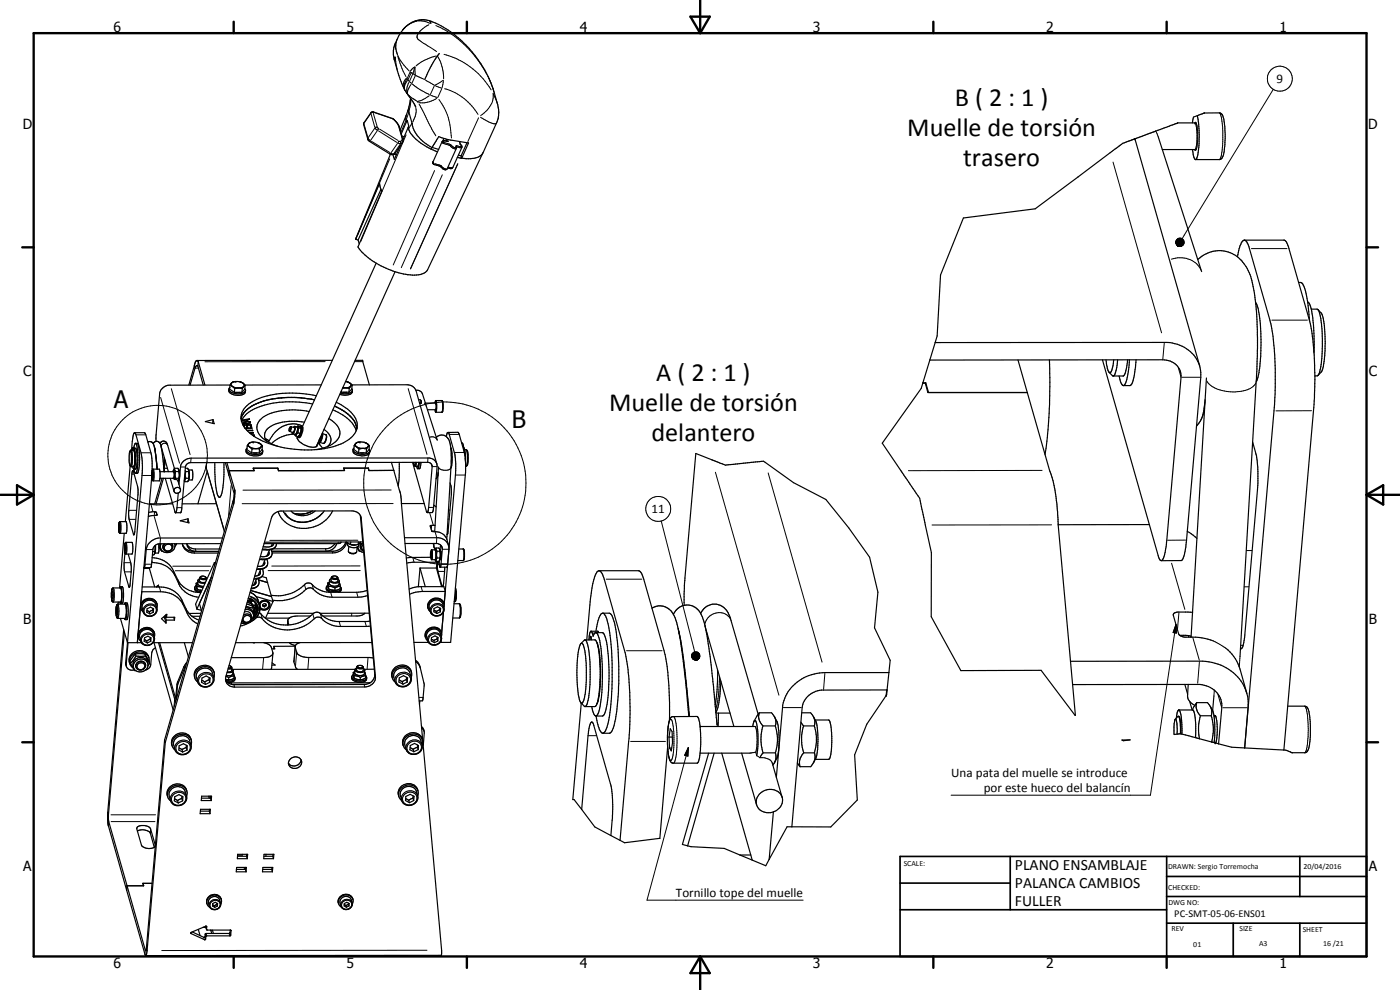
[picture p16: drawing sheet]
<svg xmlns="http://www.w3.org/2000/svg" width="420mm" height="297mm" viewBox="0 0 420 297" stroke-linecap="round" stroke-linejoin="round" font-family="sans-serif">
<defs><g id="words">
<g font-size="7.9">
<text x="286.6" y="31.7">B ( 2 : 1 )</text>
<text x="272.3" y="40.7">Muelle de torsión</text>
<text x="289.1" y="49.7">trasero</text>
<text x="197" y="114.4">A ( 2 : 1 )</text>
<text x="182.8" y="123.4">Muelle de torsión</text>
<text x="195.5" y="132.4">delantero</text>
</g>
<g font-size="7.2">
<text x="34.2" y="122.6">A</text>
<text x="153.6" y="128.4">B</text>
</g>
<g font-size="4.7">
<text x="304.6" y="261.1">PLANO ENSAMBLAJE</text>
<text x="304.6" y="266.5">PALANCA CAMBIOS</text>
<text x="304.6" y="271.9">FULLER</text>
</g>
<g font-size="4.2">
<text x="34" y="9.6">6</text>
<text x="104" y="9.6">5</text>
<text x="174" y="9.6">4</text>
<text x="244" y="9.6">3</text>
<text x="314" y="9.6">2</text>
<text x="384" y="9.6">1</text>
<text x="6.8" y="38.7">D</text>
<text x="410.6" y="38.7">D</text>
<text x="7" y="112.9">C</text>
<text x="410.8" y="112.9">C</text>
<text x="7" y="187.1">B</text>
<text x="410.8" y="187.1">B</text>
<text x="7" y="261.4">A</text>
<text x="410.8" y="261.4">A</text>
<text x="34" y="290.4">6</text>
<text x="104" y="290.4">5</text>
<text x="174" y="290.4">4</text>
<text x="244" y="290.4">3</text>
<text x="314" y="290.4">2</text>
<text x="384" y="290.4">1</text>
</g>
<g font-size="3.9">
<text x="383.1" y="24.9">9</text>
<text x="195.6" y="154">11</text>
<text x="285.5" y="233">Una pata del muelle se introduce</text>
<text x="295.3" y="237.5">por este hueco del balancín</text>
<text x="202.8" y="269">Tornillo tope del muelle</text>
</g>
<text font-size="3.1" x="352.4" y="275.2">PC-SMT-05-06-ENS01</text>
<g font-size="2.4">
<text x="271.2" y="259.7">SCALE:</text>
<text x="350.6" y="260.8">DRAWN: Sergio Torremocha</text>
<text x="391.2" y="260.6">20/04/2016</text>
<text x="350.6" y="267">CHECKED:</text>
<text x="350.6" y="271.4">DWG NO:</text>
<text x="351.6" y="279.3">REV</text>
<text x="372" y="279.4">SIZE</text>
<text x="391" y="279.6">SHEET</text>
<text x="358.1" y="284.1">01</text>
<text x="377.9" y="283.8">A3</text>
<text x="397.1" y="283.8">16 /21</text>
</g>
</g></defs>
<g fill="none" stroke="#000" stroke-width=".35">
<path d="M118.9 15l.4 1.4M131.9 16l-2 3-2.4 4.9M121.9 34.7l.1 1.8M121.9 34.7l-1.8 4.3M122 36.5l.2-.4 .5 1.7-.2 .4M122 36.5l-1.6 3.7M122.5 33l1.1 3.9a10 10 0 0 0 6.1 7.4M122.5 33l-.6 1.7M122.5 38.2a9.4 9.4 0 0 0 5 5.5l1.9 1M122.5 38.2l-1.6 3.7M123.2 29.5l-.7 3.5M124.7 32.1l-1.1-2.1a19.5 19.5 0 0 1-3.5-6.1l-1.7-5.9a8.7 8.7 0 0 1 1.2-7.2l1.3-1.8a7.6 7.6 0 0 1 9.9-2.1 34.4 34.4 0 0 1 17.6 21l.9 3.2a8.5 8.5 0 0 1-.3 5.8l-4 8.9a4.2 4.2 0 0 1-3.8 1.8l-2.6-.1"/>
<path d="M358.6 36.9h-5.2l-12.8 4.8M359.3 34.7l2.1-.8h4.5a1.6 1.6 0 0 1 1.3 1.7 25.9 25.9 0 0 1-.4 11.7l-.8 .6h-7.2l-.5-.9-.4-2.1M359.3 34.7l-1.1 .4-.3 1.8M359.3 34.7a29.6 29.6 0 0 1-.2 13l-.3 .2M114.3 56.8l.3 .6-7.2 16.7a21 21 0 0 0 11.1 7.4M114.3 56.8l-.4-1.8-7.1 16.8M114.3 56.8l-6.8 15.2M117.2 46.3l-10.4 25.5M118.3 46.3h-1.1M118.3 46.3l.6 .2M120 43.9h.1M120.1 43.7l-1.7 4.1-.5-1.4"/>
<path d="M120.6 40.8l.7 .3M120.9 41.7l-.1 1-2.5 3.6M120.9 41.7l-1.1-3.6a5 5 0 0 0-1.9-2.5l-6.2-2-.3 .1-2.3 3.3 1.4 5 6.7 4.3M120.9 41.7h.1M129.4 44.7l1.9 .9M129.7 44.3l-.3 .4M129.7 44.2l1.9 .6M130.2 49.3h.1M132.9 42.3l-2.9 6.3a.88 .88 0 0 0 1 1l1.2 .4 .5 .5a1 1 0 0 0 1.5 .1l2.8-6.5M132.9 42.3l.5-.1 1.1 .3M133.2 41.5l-1.5-.5-2 3.3M133.2 41.5l7.4 1.4-2 4.6"/>
<path d="M133.2 41.5l-.3 .8M134.1 50.8h-.1M137.2 47.2l1.4 .3M137.6 46.5l.8 .3M138 42.5l.2 .8M138.1 43.3l.4 .3 .1 .6-2.7 6-.4 .4-1.2-.2M138.4 46.8l.2 .7M140.2 42.8l-1.8 4M144.9 45.8l-16.6 35.1a5 5 0 0 1-5.2 1.6l-2-.3-2.6-.7M340.6 41.7h-.2a16.4 16.4 0 0 0-7.2 4.1l-22.5 16.9-21.6 2.7-6.8 17.1-1 18.3-.6 2M340.6 41.7l19.5 68.2M347.6 41l13 40.5"/>
<path d="M348.8 44.9h9.8M106.8 71.8l.7 .2M107.5 72l.3 1.2M112.9 79l-22.1 49M359.4 77.9a9.3 9.3 0 0 1 15.2 3.3 38 38 0 0 1 2.5 12.3l.3 7.8-.3 12.3-5 83.4M371.4 77l.2-1.3a5.5 5.5 0 0 1 1.8-3.6h12.1a3.5 3.5 0 0 1 1.3 2.5l6.2 21.5a94.4 94.4 0 0 1 1.2 27.1l-8.9 101.8M373.5 72.1a4.1 4.1 0 0 1 1.5 2.5l6.5 23.2 .9 6.7 .3 11.6-.2 5.2-9 103.1M118.6 81.5l-23.7 52.5M376.8 90.8l.7 1.4a58.1 58.1 0 0 1 .8 15.5l-.4 4.1-.9 2.8M389.8 84.8a1.49 1.49 0 0 1 1.6 1.4l.3 .9a46.6 46.6 0 0 1 1.3 9.1M392.5 90.6a7.6 7.6 0 0 1 1.5 4.8l.4 5.4v5.1M393.5 92.8l2 .1"/>
<path d="M395.5 92.9l1.1 1.1a35.2 35.2 0 0 1 .8 14.5l-.7 2.8-1.1 1.3M395.5 92.9l.4 .6 .5 2 .5 6.1-.3 7.2-.6 2.9-.4 .9M58.3 109.7l.2 .7M58.3 109.7l-1.6 5.8M58.5 110.4l-1.4 5.1M59 108.2l-.7 1.5M59 108.2h.1M59.1 108.2h-.1M59.1 108.2l.4 .3M59.4 109.9l1.6 5.6M59.4 109.9l-.4-.2-.5 .7M59.5 108.5l2 7"/>
<path d="M59.5 108.5l-.1 1.4M68.7 116.8a1.65 1.65 0 0 0 1.8 1.7 2.51 2.51 0 0 0 3.1-.9l.1-.4M69 116.2a.93 .93 0 0 0-.2 1.1 .93 .93 0 0 0 .9 .5 3.2 3.2 0 0 0 4-.6M69 115.6l1.4 1M69 115.6l-.1 1.2 1.4 .9M69.1 115.5l-18.4 .1a3.1 3.1 0 0 0-2.8 2.6l-1.1 14.3M69.4 115.1a1.25 1.25 0 0 0 1.5 1.3 2.81 2.81 0 0 0 2.3-.4M69.4 115.1l-.4 .5M69.5 114.9l-.1 .2M70.3 117.7h2.3M70.3 114.5l-.8 .4M70.4 114.5h1.3l1.2 .4"/>
<path d="M70.4 114.5l-.9 .4M70.4 116.6l.9-.2 1.4 .2M70.4 116.6l-.1 1.1M70.8 114.5h-.5M70.8 117.7h1.2M72 114.6l.9 .3M72.7 116.6l-.1 1.1M72.9 114.9l.4 .5-.1 .6M72.9 114.9l.7 .7M73.2 116l-.5 .6M73.5 116.7l.2 .5M73.6 115.6l-.4 .4"/>
<path d="M73.6 115.6l-.1 1.2-.9 .9M94.4 120a28.7 28.7 0 0 0-18.8 1.8 6.5 6.5 0 0 0-3.3 3.8M94.9 118.7a28 28 0 0 0-19.2 1.8 5.1 5.1 0 0 0-2.8 6.9M96.4 115.5h-22.9M99.7 108.1l-40.6 .1M102.3 117.6l.1 .1M102.4 117.7h2.3M102.5 117.2l-.1 .5M102.9 117.7h.2M102.9 116.3l.5 .1M103.7 114.5l.6 .1M104 116.4l.8 .1"/>
<path d="M104.1 114.6h.2M104.1 117.7h-.2M104.3 114.6l1.4 1M104.3 114.6l1 .6-.1 .7M104.8 116.5l-.1 1.2M105.2 115.9l-.4 .6M105.2 115.9a3.2 3.2 0 0 1-2.4 .6M105.6 116.6a1.19 1.19 0 0 1 0 1.3 1.19 1.19 0 0 1-1.2 .6l-1 .1-1.4-.3M105.6 115.5l16.6-.1a2.8 2.8 0 0 1 2.7 1.9l6.2 21.9M105.7 115.6l-.5 .3M105.7 115.6l-.1 1.1-.9 1M105.7 117.2a2.83 2.83 0 0 1-3.6 .7"/>
<path d="M106.6 108.1h2.2l2.1 7.4M124.8 117.1a1.73 1.73 0 0 1 2 1.1l.9 2.7M125.6 119.9h.5l.2 .3M276.9 115h.8l.8 2.8h29.8M277 114.9l-.1 .1M277 114.9h.8M277.8 114.9l.9 2.9M277.8 114.9v.5M280.7 102.8l68.7-.1a10.1 10.1 0 0 1 11 10.5l-4.5 50.9a6.1 6.1 0 0 1-1.5 4.1h-5.9M280.7 102.8l-3.7 12.1M305.5 108l9.5 33.1a37.7 37.7 0 0 1 2.2 10.2l.4 6.2 5.1 57.1-10.2-13.5-24.1 .1-8.9-16.2v-19.2l-2.8-13a9.7 9.7 0 0 0-2.2-5.5l-9.7-14.3 11.7-16.5 .4-1.5M314.9 108a159.9 159.9 0 0 1-1.3 28.4"/>
<path d="M330.9 108l16.7 58.7a1.24 1.24 0 0 0 1.1 1.4 11.8 11.8 0 0 0 1.5-6l4.2-48.9a5 5 0 0 0-5.5-5.3l-69.9 .1M331.9 108l.4 2.4 .6 1.3M334.3 107.9l-.2 1.2a3.3 3.3 0 0 1-1 2.7l-.2-.1M335.4 107.9l-.3 2.8-.6 1.7-.3 .4M335.9 112.8l.1 .6a3.1 3.1 0 0 0 1.1 2.3M338.4 107.9l-.3 2.3a4.1 4.1 0 0 1-1 2.6h-3.1l-1.1-1.1M339 107.9l-.7 5.4a3.1 3.1 0 0 1-1.2 2.4M340.9 107.9l-.6 5.4a3.1 3.1 0 0 1-1.2 2.4h-2M361.6 119.9l-.3 3.2a8 8 0 0 1-2.2 4.7M362.1 113.4l-4.7 77.8v-.3M395.6 112.6l-1 .2M39.1 135.3l-.3 .8v2.4l.3 1.3"/>
<path d="M39.1 135.3l.3 1.4v1.8l-.3 1.3M39.1 139.8l-1.5 16.7M39.1 139.7l.3 .3M39.1 135.3l.2-.3h.9l.1 .5M39.4 135l.3 1.3v1.8l-.3 1.9M39.8 134.4l-.1 .4 .1 .2M39.8 134.4l.6 .1M39.8 134.4h.1M39.9 134.4l.1 .3 .2-.2M40.2 134.5h.5a9.9 9.9 0 0 1 0 6.3h-.5M40.2 134.5l.3 1 .2 1.4-.2 2.8-.3 1.1M40.2 135.3l.1 .2"/>
<path d="M40.2 135.2l.1 .1M40.3 135.5l.1 3.3M40.3 135.5l.1 .5M40.4 129.8h3l.3 .5 1.8 6.5 .2 4.3M40.4 136l.1 2.8M40.4 138.8l-.2 1M40.4 129.8l.4 .7 1.5 5.3 .4 4.9-4.4 52.1M40.4 129.8l-.5 1.4-.4 3.8M40.5 138.8l-.3 1.2h-.8M40.7 133l.4 1.1 .3 2.6a12.5 12.5 0 0 1-.6 5.3h-.1M40.7 133h.5a12.7 12.7 0 0 1 .5 7.2l-.3 1.6-.2 .2-.7-.1-.3-1.1M40.7 133l-.5 1.4"/>
<path d="M44.4 132.6h.1a1.16 1.16 0 0 1 1.5 .5M46 133.1l.4 1.2M46.3 134.2l.1 .1M46.4 134.3l.8 6.5M46.4 134.3l.6 4.9M47 139.6l.1 1.2M47.8 132.7v.1M47.8 132.7a1.13 1.13 0 0 0-1.8 .4M47.8 132.8l.2 .3M48 133.1a1.2 1.2 0 0 1 1.4-.7 1.2 1.2 0 0 1 .9 1.2l2.1 7M48 133.1l.7 2.6 .6 5.7M48.4 134.1l2.1 7.4"/>
<path d="M48.5 134.5h.1M49.3 137.3l-.2 2.6M49.6 138.1l-.4 2.4M61.6 126.5l2.3-.6 .4 1.2zM62 138.8l-.1 1.7 5.4 19M63.9 125.9l-.1 1.1M64.5 138.8v4.9l.5 3.5a2.24 2.24 0 0 0 .9 2l.2-.2a9.7 9.7 0 0 0 1-4.6l.1-5.6M67.6 138.8l1.1 3.7M68.1 138.8l.7 2.4M72.5 126.2l2.6 .5M72.8 126.2v.1M72.8 126.2l1.3 .2"/>
<path d="M72.8 126.2l1.1-.2 .2 .4M72.9 127.4a15.2 15.2 0 0 0 9.5 6.2 31.2 31.2 0 0 0 20.6-.7 7.5 7.5 0 0 0 4.1-4.2M73.1 127.8h.2M73.1 127.3l-.3 .1M73.1 127.2v.4M73.1 127.4h1M73.1 127.4l.1-.4h.7l.2 .4M73.1 127.4v.2M73.3 127.8l.1 .5M73.3 127.8l-.1 .3M73.5 128.4h.6M73.9 134.9a1.65 1.65 0 0 0 1.7 1.8l1.5 .1a1.53 1.53 0 0 0 1.8-1.4"/>
<path d="M74 129.1h1.8M74.1 126.4v.1M74.1 127.4v.2M74.1 127.5h.1M74.1 128.3h.1M74.1 128.4v.1M74.1 134.5l-.1 .1a1.16 1.16 0 0 0 1.1 1.5 4.1 4.1 0 0 0 3.6-.3l.2-.4M74.2 127.1l-.4-.2a.59 .59 0 0 0-1 .4v.1M74.2 127.1l-.1 .4M74.2 126.2h-.2M74.2 128.3l.1 .2M74.2 133.8l1.4 .9"/>
<path d="M74.2 133.8l-.1 1.1 1.4 1M74.2 127.8h-.3l.2 .6M74.2 127.8l.2 .6M74.2 125.9l.2 .5M74.2 125.9v.6M74.2 127.8v.5M74.3 127.4l-.2 .1M74.3 127.3l.1 .1M74.3 127.3l-.1 .3M74.4 128.4h.9M74.4 126.4l.7 .1M74.4 127.4h.9"/>
<path d="M74.4 126.4l-.1 .1M74.4 127.4l-.1 .2M74.4 128.4v.1M74.5 133.3a1.53 1.53 0 0 0 1.9 1.3 1.53 1.53 0 0 0 2.1-1l-.2-.3M74.6 133.1l-.4 .7M74.7 129.8h1.3M74.8 125.6l-2.3 .5M74.8 125.6l.1 .3h-.7M74.8 125.6v.3M74.9 129.9h.6M75.1 126.5l.1 .4-.9 .4M75.1 126.7l-.9 .4"/>
<path d="M75.1 126.5l-.1 .4 .1-.2M75.3 128.2h.1M75.3 128.4v.1M75.3 127.4l.1 .2h-2.4M75.3 127.4v.2M75.4 128.2l.1 .3M75.4 127.8l.2 .7h-2M75.4 127.8h-.3l.2 .6M75.4 127.8v.4M75.5 129.9l-.4 .1M75.5 129.9v.2M75.5 135.9h2.3"/>
<path d="M75.6 130.5h.6M75.6 134.7h2.3M75.6 134.7l-.1 1.2M75.8 129.1l-1.6 .1M75.8 129.1v.1M76 129.8l.1 .1-.9 .3M76 129.8v.2M76 132.6l-1 .2-.4 .3M76 135.9h1.2M76.1 130.8l.2-.1v.2M76.2 130.5v.1h-.4M76.2 130.5v.1"/>
<path d="M76.3 130.9h.1M77.2 132.8h.1M77.2 132.8h.3M77.2 132.8l.3 .1M77.2 132.8a3 3 0 0 0-2.6 .3M77.5 132.9l.6 .2M77.5 132.8l.6 .3M77.9 134.7l-.1 1.2M78.1 133.1l.2 .2M78.3 133.3l.5 .5M78.7 134.8l.2 .6M78.8 133.8l-.9 .9"/>
<path d="M78.8 133.8l-.2 1.1-.8 1M79.7 131.7l1.1 .6M80.8 132.3l-.4 .3M86.8 129.2l.1 .2M86.9 129.4v.1M86.9 129.5h.1M86.9 129.5l1 .3M87.2 128.1l-.4 .5v.6M87.2 128.1v.1M87.2 128.2v.6l-.4 .4M87.3 128l.1 .6-.4 .9M87.3 128l-.2 .1"/>
<path d="M87.3 128l1.1 .4-.1 .9-.3 .5M87.7 129.7l.1 .4M87.9 129.8h.1M88.2 130.3a10 10 0 0 0-6.8 2.8M88.5 130.3l.3 .5M88.5 127.9a1.98 1.98 0 0 1-.7 2.2M88.5 127.9l-.4 .3M88.5 127.9l.7 .2M89.2 128.1v.1M89.2 128.2a2.22 2.22 0 0 1-.7 2.1l-.7-.2M89.4 131.1l-.1-.1a2.26 2.26 0 0 0 1.5 2.1 5 5 0 0 0 4.1 .9M89.4 131.1l-.2 .3"/>
<path d="M89.4 127.8l1 .6-.3 1.6M89.4 127.8l-.3 .3M89.4 129.9l-.6 .9M89.4 127.8l.1 .3M89.4 129.9l.7 .1M89.5 128.1h.1M89.5 128.1l.2 .3M89.7 128.4l-.3 1.5M89.7 130.7l-.3 .3-.6-.2M89.7 128.4l.7 .1M90.1 130l-.4 .7M90.4 128.4l-.2 1.6-.5 .7"/>
<path d="M90.5 127.9l-.4 .2M90.5 127.9a3.3 3.3 0 0 1-.9 3.3l-.2-.1M90.5 127.9l.3 .1M90.8 128a3.6 3.6 0 0 1-1 3.3l-.3-.1M90.8 127.8a7.2 7.2 0 0 0-8.8 2.5l-1.2 2M91.3 126.7a15 15 0 0 0-10 1.2 2.85 2.85 0 0 0-1.3 4.4M92.8 123.5a20.3 20.3 0 0 0-13.5 1.5 3.7 3.7 0 0 0-.4 6.6l2.2 1.4 2.1 .9M93.8 121.2a27.8 27.8 0 0 0-18.6 2.1l-1.5 1.2-1.2 1.8M95.2 133.3l-.3 .7M95.5 133l1.3 1.5M95.7 133.1l.1 .2M96.1 132.8l-.3 .3-.3-.1"/>
<path d="M96.2 131.1l-.4 1M96.6 130.2a4 4 0 0 1-1 2.8h-.2M96.8 129.8l-.1 1.7-.6 1.3M96.8 130.1l1 .3a2.18 2.18 0 0 1-.8 2.7l-.9-.3M97.2 128.8a3.4 3.4 0 0 1 1.9 4.2l-.7 .9M98.7 125.6a4.9 4.9 0 0 1 3.2 5.2 7.6 7.6 0 0 1-6.2 3.9l-.7 .2M99.9 123a12.1 12.1 0 0 1 6.9 5.8l.1 .5M100.4 121.8a10.2 10.2 0 0 1 6.6 6.3l.1 .6M100.9 120.7a11.8 11.8 0 0 1 5.9 4.9l.4 1.6-.1 1.5M105.9 134.9a1.85 1.85 0 0 0 2.2 1.8 2.44 2.44 0 0 0 2.8-.9v-.5M106.2 134.4l-.3 .5M106.3 133.7l2.2 .8"/>
<path d="M106.3 133.7l-.1 1.2 1.4 1M107.3 132.7l-.3 .2a.82 .82 0 0 0-.3 .9 .82 .82 0 0 0 .6 .6l.4 .3M107.3 132.7h2M107.4 132.7l-.5 .3-.6 .7M107.6 135.9h2.3M107.7 134.7l-.1 1.2M108 132.6l-.6 .1M108.3 135.9h.7M108.6 134.5l-.9 .2M109.1 134.5l.9 .2M109.3 132.7l.1 .1M109.3 132.7l1.6 1"/>
<path d="M109.4 132.8h.1M109.4 132.8l.9 .4M110 134.7l-.1 1.2M110.3 134.2l-1.8 .3M110.3 134.2l-.3 .5M110.4 133.2l.2 .5-.3 .5M110.8 134.8a1.07 1.07 0 0 1-.2 1.2 1.07 1.07 0 0 1-1.1 .3 3 3 0 0 1-3.6-1.4M110.9 133.7l-.6 .5M110.9 133.7l-.1 1.2-.9 1M117.5 138.7l.7 2.4M119.8 138.7v4.5l-.3 2.6M123.8 138.7l4.4 15.1"/>
<path d="M124.1 138.7l.2 1M124.3 139.7l.3 .3M124.7 138.7l-.2 .9-.2 .1M125 138.7l-.4 1.3M125.7 138.7l-.3 1.2-.8 .1M125.8 138.7l-.4 1.9M125.9 120.9h.5M126.3 120.2l.1 .7M126.3 120.2l.1 .1M126.3 138.7v.7a.85 .85 0 0 1-1 1.2l-.3-.6M126.4 120.9v.1M127.6 120.9h3.2"/>
<path d="M128 122l3.2 10.1M128.3 122.9h2.5M130.6 120.9l.2-.7h1.8l.3 .2 .1 .9-.1 2-.2 .4h-1.9l-.2-.8M130.8 120.2l.3 1.1-.3 2.4M131 131.2a2.3 2.3 0 0 1 3.9 1.1l.4 2.2M134.4 129.8l.4 .4 1.7 6.1 .3 4.8-3.5 40.2 .3-3.8M134.4 129.8l-.2 .2-.3 1M134.4 129.8h3.2l1.7 6M135.3 134.4l.1 .1M135.3 134.5l.1 5.1-1.3 21.4M135.4 134.5l.3 3.6-.4 2.3M138.5 132.9l.3 .1 .3 .6 .2 2.2"/>
<path d="M139.2 134.4l.3 .5M139.3 135.8l.4 3.2v2.6l-4.5 51.1h-3.1M139.5 134.9l.2 3.3M139.5 134.9h.5l.2 .9 .1 2.5-.3 1.5M140 135a5.7 5.7 0 0 1 .4 4.2l-.4 .7M140 139.9h-.3M376 132.7l1.1 4.1 .2 1.5 .2 6.6-4 46.2-.6 3-.3 .5h-.3M35.7 158.3h.3M35.8 157.5l.1 1.5h-.1zM35.9 156.5h2l.2 2.2-.3 1.3h-1.8l-.2-.2-.2-1.8zM39.8 140l.4 .8M39.9 141.2l1.5 5.7-.9 12.6-.3 1-1.4-4.6-.2-1.4 1-12.3z"/>
<path d="M39.9 141.2h-.1M44.6 153.8a2.27 2.27 0 0 1 2.4 0v.8l-2.5 .4M44.9 151.2h6.9M45.5 143.1l-4.3 49.7 1.3-15.3h5.7a7.3 7.3 0 0 1 6.7 3.9l1.3 2.7a6.3 6.3 0 0 0 3.2 3.1M45.7 142.3l.1-.6v1.7l-.1-.3M45.7 142.3v.8M45.7 143.1h.2M45.7 142.3h.2M45.8 140.9l2-.1 .2 .9-.2 2.6-2-.1-.3-1.1zM45.9 140.8h.1M48 143.5h3.7M48 141.5h4.1"/>
<path d="M48.6 143.5l-2.2 7.7M49.1 143.5l-2.2 7.7M49.2 140.5h1M49.3 140.5v1M49.6 143.5l3 10.3h1.6l.4-1.1 1.1-12.8 .3-.5 1-.6 71.6-.1 .8 .4 .3 .9-1.1 12.3-.4 1.5M51.1 143.5l1.1 3.9M51.9 141.5l.2-.4 .3 1.1-.2 1.5M52.4 140.5h1l.3 .5-.1 .5M52.4 140.5l-.4 .6M52.4 140.5l.3 1M52.7 141.5h.9M52.7 141.5l-.2 1 .2 1"/>
<path d="M52.7 143.5h.9M52.7 143.5l-.2 .4M53.4 144.3l.7 2.6M53.5 148l-.4 4.7-.4 1.1M53.5 140.8l.4 1.3v1.3l-.4 .9M53.5 144.3v.1M53.6 143.5l-.1 .8M53.6 141.5l.2 .7-.2 1.3M53.7 145.3l.5-5.2a3.2 3.2 0 0 1 3.2-2.6l71-.1a2.5 2.5 0 0 1 2.8 2.6l-1.2 13.4-.3 .4h-1.5M54.1 156.3l2.3-.6 .3 1.2zM55.3 144.3l.2 .2M55.6 141.2l.1 .3"/>
<path d="M55.6 140.5h.7l.3 .5-.1 .5M55.7 141.5l-.1 1 .2 1M55.7 141.5h.8M55.8 143.5l-.4 .5 .1 .5M55.8 143.5h.7M56.4 155.7l-.1 1.1M56.5 144.3l-.2 .2h-.8M56.5 140.8a3.7 3.7 0 0 1 .3 2.7l-.3 .8M56.5 143.5v.8M56.5 141.5l.2 .7-.2 1.3M56.6 141l1.1 .1v2.8M57.7 143.9l-1.1 .1"/>
<path d="M57.7 143.9h.1M62.2 141.4l-2.8 9.8M64.9 151.1l-10.2 .1M68.7 142.5l1.6 5.9M68.8 141.2l-.1 1.3M68.8 141.2l1.7 5.9M69.9 150.4l-20.5 71.6M69.9 150.4l.2 .8M70.1 151.2l-20.5 71.6M70.5 147.1l-.4 4.1M70.5 147.1l-.6 3.3M76.1 140.5l.2 .7h-7.5"/>
<path d="M76.1 140.5l-.1 .1M76.1 140.5h7.2l.3 .7M81.9 154.5l1-.8 1.2-.4h21.6a2.68 2.68 0 0 1 2.7 2.2l4.3 47.6a3.1 3.1 0 0 1-3.2 3l-39.1 .1a2.51 2.51 0 0 1-2.6-3.1l13.6-47.6zM83.4 140.5h-7.4l.2 .7M83.4 140.5v.1M83.4 140.5l.2 .7M93.8 153.3a7.5 7.5 0 0 1-5.6 .8M94.6 153.3a5.3 5.3 0 0 1-7.3 0M97.3 153.3a7.3 7.3 0 0 1-12.1 .4l-.2-.4M99.8 153.3a9.4 9.4 0 0 1-15.1 2.4l-1.2-2.2M103.2 140.5h7.4M103.2 140.5l.2 .7h-19.8"/>
<path d="M103.2 140.5v.1M108.2 154.7l4.3 47.7a3 3 0 0 1-2.8 3h-39.9M110.5 140.5l.2 .7 7.5-.1M110.6 140.5l-.1 .1M110.6 140.5l.2 .7M118.2 141.1l2 6.9 .3 3.1M120.5 151.1l12 134v1.5l-88.8 .1M120.5 151.1h6.8M129.6 159.4h.9M130.2 151.6l.7 .5M130.4 159.4v.1M130.6 157.6l-1.5 .2 .5 1.5 2.6 .5"/>
<path d="M131.4 142.7l-.6 1M131.4 142.6v.1M131.5 141.7l-.1 .9M131.6 140.1l-1.1 19.4M135.1 144.9l.3 1.3 .1 2.3-1 10.9-.1 .7-.3 .3M344.9 157.4h-27.3M356.3 159.4l2.9 2.1M33.6 178.6h.3M33.6 177.5h.2l.1 1-.1 1h-.2zM36 176.4l.1-.4 .6 .1 .4 1.9-.3 2.9-.7 .1-.1-.4M36.2 176l.4 2.1-.3 2.5h-2.4l-.3-.3-.2-2.5 .2-1.1 .3-.3 2.4 .1 .2 2.9M36.5 179.6l-.3 1.4"/>
<path d="M37.3 160l-1.4 16.4M37.5 165.9l-.2 5.2 1.6 5.1 .5-6.2-.9-3.8M37.5 164.5h.2M37.5 163.7l.2 1.5zM37.7 162.8h2l.2 1.2-.2 2.2h-2l-.2-.2-.1-2.1zM42.7 176.1h5.1a7.4 7.4 0 0 1 6.8 3.9l1.5 3.2 .7 .9M43.2 170.6l1.6-.1 1.6 5.6M43.2 170.3h.1M45.5 168.8a7.3 7.3 0 0 1 7 3.8 9.6 9.6 0 0 0 2.6 4.6l1.5 1.1 1.8 .7 1.2 .2M45.7 167.3a7.2 7.2 0 0 1 6.3 3.9 9.4 9.4 0 0 0 2.8 4.6 8.2 8.2 0 0 0 5.5 2M45.8 165.5h.6M46.4 165.5l.1 .4"/>
<path d="M46.5 163.7l-.1 1.8M46.5 165.9l-.2 .3M46.6 163.6v2.1l-.5 .8h-.3M46.9 176.1l.7-.5-.1 .5M47 176v.1M47 176l.1 .1M47.2 175.8l.2 .3M47.6 163.2v2.6l-1.1 .1M47.7 164.3l.3 .3M47.7 164l.8 1.4h.4M48 163.2a2.07 2.07 0 0 0-2.1 1.7l-.5 5.2-.2 .2h-1.9M48 163.2l.2 1.3"/>
<path d="M48.3 163.2a1.98 1.98 0 0 0 .7 2.4 1.98 1.98 0 0 0 2.5-.2 1.92 1.92 0 0 0 .9-2.2l.1 .1M49.4 163.8a1.15 1.15 0 0 1 1.6-.6 1.15 1.15 0 0 1 .5 1.6 1.15 1.15 0 0 1-1.6 .4l-.6-.4zM49.5 163.2a1.33 1.33 0 0 0-.2 1.9 1.33 1.33 0 0 0 2 0 1.25 1.25 0 0 0 .2-1.9M51.8 163.5v.2M52.9 163.2h.1M53 163.2l-.5 .8M54.7 163.2a3.3 3.3 0 0 0 3.6 2.7h7.2M54.8 163.3a3.6 3.6 0 0 0 3.4 2.2h7.4M56.1 163.2a2.68 2.68 0 0 0 2.5 1.5h7.2M56.1 163.2a2.57 2.57 0 0 0 2.7 2.2h6.8M58.5 176.3l.1 .8 1.2 .7M58.8 175.7l.3 1"/>
<path d="M58.8 175.7l-.3 .3a1.31 1.31 0 0 0 1.5 1.5h.4M58.9 175l.3 1M58.9 175l-.1 .7M59.1 176.7l1.1 .4M59.2 176l1.7 .4M59.2 176l-.1 .7M59.3 174.8l-.4 .2M59.4 174.1a1.64 1.64 0 0 0 2.1 .9M59.4 174.2l-.1 .8a1.55 1.55 0 0 0 1.8 .9M59.9 173.7l-.5 .4M59.9 173.4l-.1 .8M60.1 177.1h.1"/>
<path d="M60.1 177.1l.4 .1zM60.3 173a1.11 1.11 0 0 1 1.5 .4 1.08 1.08 0 0 1-1.6-.1zM60.3 173a.48 .48 0 0 0-.3 .6 .48 .48 0 0 0 .7 .3h.7l.5-.3M61.6 173.1l.3 .5M61.9 173.9h.1M61.9 173.5v.7M63.4 173.3l-4.3 9.5M64.3 168.8l.3 .1M64.3 168.8l.2 .6M64.3 168.8l-5.6 12.5 .4 1.5M66.3 163.1l-18.3 .1M66.8 161.4h-19.1a4.3 4.3 0 0 0-3.8 3.5l-.4 4.6-.2 .8"/>
<path d="M74.5 179.6a3 3 0 0 1 1.8 5M74.5 179.5a3.3 3.3 0 0 1 2.9 2.6 3.3 3.3 0 0 1-1.6 3.5M75 180l-.5 .3M75 177.7a4.4 4.4 0 0 1 2.9 3.9l.2 .5M75 179.8l.5 .7M75.1 179.7l-.1 .3M75.2 177.2l6.3 1.8M75.5 179.9l.1 .2M76.7 174.2a1.03 1.03 0 0 1-1.1 1.5M76.9 179l5 1.5M77 173.7l-.9 1.9M77 170.8h1.2"/>
<path d="M77.4 173.6a2.02 2.02 0 0 1 0 2.2 2.02 2.02 0 0 1-2.1 .9M77.5 172.6h.1M77.6 174l2.7 .8M77.9 167.9h1.7M78.1 171.3a1.22 1.22 0 0 1-.4 1.3 1.22 1.22 0 0 1-1.3 .2M78.3 170.8l-.9 1.9M78.6 173l1.3 .4 .4 1.4M78.6 173l-.7 .5-1.7 .2M78.7 164.9l2.3 .1M78.7 170.7l.2 .6a1.49 1.49 0 0 1-.3 1.7M79.3 168.4a1.05 1.05 0 0 1-1.1 1.5h-.9M79.6 167.9l-.8 1.9"/>
<path d="M80 167.8a1.96 1.96 0 0 1 .1 2.1 1.96 1.96 0 0 1-1.9 .9M80.3 174.8l1.2 4.2M80.5 165.9h.3M80.7 165.5l.1 .4M80.8 165.9a1.63 1.63 0 0 1-2.3 1.1h-.4M80.9 165l-.9 1.9M81.3 164.9l-.3 .1M81.4 164.9l.3 1M81.4 164l-.8 .1-1.6-.1M81.5 179l.4 1.5M81.7 165.9l-.1 .3a1.98 1.98 0 0 1-2 1.7M81.7 163.1l-.3 .9"/>
<path d="M81.9 164.7l-.6 .2M82.1 163.1l-.2 .5-.5 .4M83 163.1l-.2 .9-.9 .7M97.9 176.2a1.23 1.23 0 0 0 1.4 1.5M98.3 175.7a.9 .9 0 0 0-.2 1 .9 .9 0 0 0 .9 .6 3.6 3.6 0 0 0 3.2-.3l.2-.3M98.4 174.9l.3 1M98.4 174.9l.2 1.8M98.6 176.7l1.6 .4M98.7 175.9l1.8 .5M98.7 175.9l-.1 .8M98.8 174.7l-.4 .2M98.9 174.1l-.1 .9a1.89 1.89 0 0 0 3 .3v-.9"/>
<path d="M99.3 177.7a8.2 8.2 0 0 1-6.1-2.7 1.9 1.9 0 0 0-2.3 .9 11.4 11.4 0 0 1-9.5 2.7M99.4 173.7l-.5 .4M99.4 173.3l-.1 .9M99.6 177l.9 .2M99.7 173a.91 .91 0 0 0 1.5 .2 .98 .98 0 0 0-.9-.5 .98 .98 0 0 0-.8 .8 1.06 1.06 0 0 0 1 .5 1.06 1.06 0 0 0 .9-.7l-.3-.3M100.4 177.2h.1M100.5 163.1a3.4 3.4 0 0 1-2.8 1.5l-15.8 .1M100.5 176.4v.8M101 163.1a3.3 3.3 0 0 1-3.1 2.3h-16.3M101.4 173.8l.4 .4v.3a2.17 2.17 0 0 1-2.8-.1l-.1-.3M101.4 173.5v.8M101.8 174.9l.3 1"/>
<path d="M102.1 175.9l-1.6 .5M102.1 175.9v.8l-1.6 .5M102.1 176l.3 .4v.7l-.9 .6M102.4 162.6l-.3 .3-.6 .2h-22.3M103.8 162.6a4.3 4.3 0 0 1-4.1 2.8h-18.1M104 162.6l.3 .3M104 162.7a4.1 4.1 0 0 1-4.2 3.2h-18.1M104.3 162.9v.6l.4 .5M104.3 162.9l.9 .5M104.7 164l-.1 1.4a1.49 1.49 0 0 0 1.9 .7l.1-.1M104.7 165.7l.4 .2M105.1 165.9l1.5 .1"/>
<path d="M105.2 163.4l.9 .1M105.3 162.6l-.1 .8M106.8 165.9l-.2 .1M107.1 164.3l.7 1.1h.3M107.2 164.2l-.2 1.4-.2 .3M107.4 164.4v-.3a1.8 1.8 0 0 0 1.8 1.6M107.5 163.4l-.9 .1-1.3-.1M107.6 162.6l-.1 .8M107.7 163.2a1.5 1.5 0 0 1-2.3 1.1l-.7-.3M107.8 163.2l-.3 .2M107.9 163.1h1M108.1 164.2l.1 .3"/>
<path d="M108.2 164.3l.2 .6 .7 .5M108.2 162.6l-.4 .6M108.8 163.1l-.4 .4-.2 .8M108.9 162.6l-29.5 .1M109 163.4a.97 .97 0 0 0-.5 1 .97 .97 0 0 0 .6 .8M110.2 177.2l-3.2 .5h-7.7M110.3 178.7l-2.9 .5h-7.7a8.2 8.2 0 0 1-6-2.7l-.6-.1a2.95 2.95 0 0 0-2.4 1.4 11.5 11.5 0 0 1-8.9 2.3M121.4 161.3h10.2a3.3 3.3 0 0 1 3.1 3.5l-.6 5.4h-2.1l-.2-1.8M121.6 163.1h9.7a1.65 1.65 0 0 1 1.4 1.7l-.5 5.4M122.8 176.7l3-.7h7.4l.4 1.5M126.1 170.4l-.6 5.7M126.1 170.4h4.9"/>
<path d="M126.1 170.4l1.5 5.6M129.3 165.7l.3-.2v1.9l-.4-.4 .1-1.3M129.3 167.2l-7.3 .2M129.3 165.7l.2 2.2M129.5 167.9h1.1M129.6 165l.2 1.6-.3 1.3M130 163.1l.2 .7M130.2 163.1v1l.5 .5M130.3 164.3l.2 .7 .4-.6M130.5 167.9l.4 .5M130.6 165h-1.1l-.2 .7M130.6 165h.1"/>
<path d="M130.6 165l.2 .9-.2 2M130.6 167.9h.1M130.9 164.4l.2 1M130.9 164.4h.8l.2 .3M131 170.4l1.5 5.6M131.1 168.4v.3M131.1 165.4h.9M131.1 167.4l-.2 1M131.1 165.4v2M131.1 167.4h.9M131.1 168.7h-7.4l-1.6 .3M131.1 168.7l-.1 1.7"/>
<path d="M131.3 168.4v2.6l1.4 5M131.9 164.7l.1 .3M131.9 168.2l-.2 .2h-.8M131.9 164.7l.2 .3M132 167.4l-.1 .8M132 165.4v2M132 165h.1M132 165v.4M132.1 165l.1 2.1-.3 1.1M132.2 165.4h.1M132.2 167.4h.1M132.2 164l-.1 1"/>
<path d="M132.2 167.4v.1M132.2 167.5h.1M132.3 165.4v2.1M133 160.3l.6 .6a5 5 0 0 1 1.1 2.8M133.4 170.2l-.5 5.8M133.6 177.5h-7.5l-1.3 .2-1.9 .6M136.7 176.4l.2 1.1v2l-.2 .9-.4 .1M137.7 164.7h1.4l.2 .2v2.7l-.3 .6h-1.6M179.8 171.2h11.8a2.99 2.99 0 0 1 1.6 2.6l6.1 21.4a66.8 66.8 0 0 1 1.6 15.6v5.4M35 183.4h.3M35 182.4h.2v2h-.2zM35.5 180.6v.7"/>
<path d="M36.1 185.5l2.2 7.3M37.1 188.9l-4.8 57.1 .2 1.6 5.5 19.5M37.3 189.7l-4.8 56.2 5.6 19.9M37.4 181.3l.1-.4h.6l.4 1.9-.2 2.9-.2 .2h-.6l-.1-.4M37.6 180.9a7.6 7.6 0 0 1 .3 3.9l-.3 1.1M37.9 182.2l-.3-.9h-2.3l-.5 1.2 .1 2.1 .2 .8 2.5 .1 .3-.9M37.9 182.3v2.2M38.3 192.8l-.6 6.1 .2 1M38.3 192.8h4.1M38.4 192.8l-.5 6.6a1.58 1.58 0 0 0 1.4 1.7h1M39.2 199l1.2 2.2h.4M40.6 198.5a2.11 2.11 0 0 1 2.4-.7 2.11 2.11 0 0 1 1.4 2.2 2.27 2.27 0 0 1-2.2 1.6 2.27 2.27 0 0 1-2.2-1.6l.1-.6z"/>
<path d="M40.6 196.2l-1 1.3a1.38 1.38 0 0 0-.4 1.5M40.6 196.2h2.9M40.6 196.2l.2 .6M40.8 196.8l-1.6 2.2M40.8 196.8h2.8M41.4 199.2a1.14 1.14 0 0 1 1.6-.2 1.14 1.14 0 0 1 .3 1.6 1.14 1.14 0 0 1-1.6 .2 .94 .94 0 0 1-.3-1.6zM41.5 190.9a2.55 2.55 0 0 1 2.2-2.4 2.55 2.55 0 0 1 2.7 1.7l-.1 1M41.5 191.1l.1 .3M42.2 182.4l.1 .2M43.3 191.9l.7 .4M43.5 196.2l1.2 2.2 .2 .6M43.5 196.2l.1 .6"/>
<path d="M43.6 196.8l1.3 2.2M43.7 199.3h.1M44 192.3l.2 .6M44.1 183.2l.7 .4M44.4 199.1a2.23 2.23 0 0 0-2.8-1.7 2.23 2.23 0 0 0-1.5 2.9M44.7 197.4a2.99 2.99 0 0 0-3.7-2.1 2.99 2.99 0 0 0-2.1 3.8M44.7 197.4a3 3 0 0 0-3.7-1.6 3 3 0 0 0-2 3.5l.9 1.1M44.7 197.4v1.1M44.8 183.6l.2 .6M44.9 199l-.5 .8M45.1 191.8l-1.1 .5M45.1 191.8l.1 .6"/>
<path d="M45.1 191.3v.5M45.2 192.4l.1-1-.9-.5-1 .5-.1 1 .9 .5M45.2 192.4l-1 .5M45.8 183l-1 .6M45.8 183l.2 .7M45.9 182.5l-.1 .5M45.9 192.8h11.9M46 183.7l.1-1-.9-.5-1.1 .5-.1 1 1 .5M46 183.7l-1 .5M46.2 192.8l5.8 20.2M46.3 191.2a2.17 2.17 0 0 1-2.9 2.3l-.8-.5-.4-.6M46.3 191.2a2.18 2.18 0 0 0-2.7-2.3 1.94 1.94 0 0 0-1.7 2.4l.3 1.1"/>
<path d="M46.4 190a2.48 2.48 0 0 0-3.5-1.5 2.48 2.48 0 0 0-.9 3.7l.2 .2M46.6 194.4l-.7 .6-.4 .9-.3 3.4a1.95 1.95 0 0 1-1.5 1.7M46.9 180.8a2.6 2.6 0 0 0-2.8-.9 2.6 2.6 0 0 0-1.9 2.3M47.1 182.5a2.45 2.45 0 0 0-2.6-3 2.45 2.45 0 0 0-2.1 3.3l.6 .8M47.1 182.5a2.24 2.24 0 0 0-2.9-2.3 2.24 2.24 0 0 0-1.2 3.4M47.1 181v.3M47.1 182.5a2.14 2.14 0 0 1-1.6 2.3 2.14 2.14 0 0 1-2.5-1.2M47.6 192.8l5.1 17.5M47.9 192.8l4.7 16.5 .6-4.5 2-4.8 .8-1.2M49.1 185.2l.3 .3M49.4 185.5l.4 1.4M49.5 184.8l-.1 .7"/>
<path d="M49.6 184.8l.3 1.3M49.7 184.6h.1M49.8 184.5l-.1 .1M49.8 184.5l.2 .7M49.9 186.1h2.5M49.9 186.1l-.1 .8M50 185.2h2.4v.9M50 185.2l.1-.9-1.6 1.3 1.3 1.3M52.1 185.2l.3 .9M55.3 192.8l1.2 4.3M55.8 199.8l-2.4 5.5-.5 4.5M56.8 184.1l.8 .8"/>
<path d="M57.6 184.9h2.4M57.6 184.9l2.1 1.2M59.1 182.8l1.3 .3M59.8 181.1l.7 2.2M60.3 184l-3.6 .1M68.7 199.7l.7 .3v.2l-.9 .2M69.2 199.9l.3 .3-.1 .4-1 .1M72.5 186.5l.2 .1M72.7 186.5l.7 .2M72.7 186l.7 .7M73.1 184.7a1.4 1.4 0 0 1 1.8-.4 1.4 1.4 0 0 1 .5 1.8 1.4 1.4 0 0 1-1.7 .7l-.3-.1M73.4 185a1.12 1.12 0 0 1 1.5-.2 1.12 1.12 0 0 1 .3 1.5 1.12 1.12 0 0 1-1.5 .4 .96 .96 0 0 1-.8-.8 .96 .96 0 0 1 .5-.9z"/>
<path d="M73.6 182.9a1.87 1.87 0 0 1 1.9 .5 1.87 1.87 0 0 1 .4 2M73.7 182.4a2.1 2.1 0 0 1 2.3 1.8M73.9 181.9l2 .5M74 181.2l.8 .3a1.19 1.19 0 0 1 1.1 .9M74.2 180.8a2.43 2.43 0 0 1 2 3.3M74.3 180.4l1.2 .6M74.3 180.2l.7 .3a3.1 3.1 0 0 1 1.4 2M74.9 180l.6 .6M75.3 186.6l-1.4 .4h-1.5M75.3 184.4l.2 .7M75.6 180l.1 .3M75.7 180.3l-.4 .5"/>
<path d="M75.8 185.7l-.5 .5M75.9 180.2l-.2 .1M75.9 192.8h.5M75.9 182.4l.4 2.5-.3 .3M75.9 185.4l-.1 .3M76.3 182.4l.6 .6M76.5 182.5l.2-1.1v1.2M76.6 183.6l-.2 .2M76.8 181.3l-.8 .4M76.9 185.3l.9-.1 .8 .3a10.8 10.8 0 0 0 16.2-.2 1.71 1.71 0 0 1 2.2 .8 8.4 8.4 0 0 0 4.5 1.9l9.7-.1M76.9 181.6a3.2 3.2 0 0 1-.7 2.6M77.3 181.7l.1 .5"/>
<path d="M77.3 183.6l-.6 1.1-.9 1M77.4 182.2l-.1 1.1M77.4 182.2v.4M77.4 183l-.6 1.4-.9 1M77.8 181.1a1.65 1.65 0 0 1 1.8-1.1 1.65 1.65 0 0 1 1.4 1.8 1.81 1.81 0 0 1-2.9 .8M77.8 183.8a11 11 0 0 0 16.3 .2M77.9 181.6l.1 .2M78 181.8v.3M78 182.1l.1 .5M78.1 182.6l-.2 .8a6.7 6.7 0 0 1-5.2 4.3l-.5 .1M78.8 181.7l.5 .1M79.1 192.8a3 3 0 0 1 2.3 1.4l.5 1.5a1.51 1.51 0 0 1-1.6 1.5l-10.9 .1"/>
<path d="M79.2 192.8h.1M79.3 181.8l.1 .3M79.7 181.2l.1 .3M79.8 181.2l-.5-.1-.5 .3 .1 .5 .5 .2M79.8 181.5l-.5 .3M79.8 181.5l.1 .2M79.8 181.2l.1 .5M79.9 181.7l-.5 .4M80.3 184h13.8M80.3 180.7a1.48 1.48 0 0 0-2.3 .9M80.3 180.7a1.35 1.35 0 0 1-.3 1.9 1.35 1.35 0 0 1-1.9-.5M80.4 180.6a1.43 1.43 0 0 0-1.6-.2 1.43 1.43 0 0 0-.8 1.4"/>
<path d="M80.4 180.6l.3 .6M81.6 198.9l1 .7h-1M81.9 196l-.4 4.4-.2 .4M81.9 180.5l-2.2 5h7.1M82.2 193.9l.3 .8h-.9M82.2 193.9l-.1 .8M86.4 186.2l-.1 1.3M86.8 192.8l.7 .5 1.2 .4M86.8 185.5l-.5 .7 .4 1.3M88.6 194l-.4 4.6 .5 1.7 .6 .5M88.6 193.8l.5 1.9a3.5 3.5 0 0 0 3.2 1.6h18.6l1.1 .1M88.6 193.9h-6.4"/>
<path d="M90.1 192.8l-1.1 .5-.4 .5M93.2 184.8h-4.1l-1.1 .2-1.2 .5M94.1 184l.8-.3 .8 .1a8.2 8.2 0 0 0 5.4 2.7l9.9-.1M107.5 199.7l-.4 .4M108.8 199.9l.1 .1a.81 .81 0 0 1-.9 .4 .81 .81 0 0 1-.6-.6l.2-.1a1.27 1.27 0 0 1 1.4 .4v.3l-.3 .2-.9 .1-.6-.3-.1-.3M109.5 184l-1 .6-1.2 .2h-10.4M110.8 184h-14.8M111.6 192.8h-40.9M124.2 192.7h4.4M124.7 198.1l.9 1 .5 1.2M124.7 198.5l.9 .8 .4 .7 1.3 5.5-.4 4.4-.1 .4h-1M128.3 192.3a2.24 2.24 0 0 0 4 .1"/>
<path d="M128.4 182.3l.1 .2M129.4 191.8l.8 .4M130.2 192.2l.2 .6M130.2 183l.8 .5M131 183.5l.1 .6M131.2 191.7l-1 .5M131.2 191.7l.2 .6M131.3 191.2l-.1 .5M131.4 192.3l.1-1-1-.5-1 .5-.1 1 1 .5M131.4 192.3l-1 .5M132 183l-1 .5M132 183l.2 .6"/>
<path d="M132 182.5v.5M132.2 183.6v-1.1l-.9-.4-1.1 .5v1l.9 .5M132.2 183.6l-1.1 .5M132.3 192.4v.3M132.4 189.5a2.59 2.59 0 0 0-3-1 2.59 2.59 0 0 0-1.7 2.7l.6 1.1M132.4 191.1l-.1 1.3M132.4 191.1a2.44 2.44 0 0 0-2.4-2.9 2.44 2.44 0 0 0-2.3 3.1M132.4 189.7l.1 .2M132.4 191.1l-.2-1.1a2.16 2.16 0 0 0-2.6-1.2 2.16 2.16 0 0 0-1.6 2.4l.3 1.1M133.1 183.6l-.6 6.4M133.1 180.8a2.62 2.62 0 0 0-2.8-1 2.62 2.62 0 0 0-1.9 2.3M133.2 182.4a2.47 2.47 0 0 0-1.9-2.9 2.47 2.47 0 0 0-2.9 1.9v1l.7 1.1"/>
<path d="M133.2 180.9l.1 .2M133.2 182.4a2.24 2.24 0 0 0-1.2-2.2 2.24 2.24 0 0 0-2.4 .3l-.8 1 .3 2M133.2 182.4a2.13 2.13 0 0 1-1.5 2.4 2.13 2.13 0 0 1-2.6-1.3M136.3 181.1h1.5l.3 .3 .2 2.8-.2 1-.2 .2h-2M174.3 193.1a.71 .71 0 0 1 .8 .2 .71 .71 0 0 1 .1 .8l.7 4.8 .1 5.1a13.5 13.5 0 0 1-1.3 7l-.3-.1a8.8 8.8 0 0 1-1.1-4.8 29.4 29.4 0 0 1 1-13zM174.3 193.1l1.1-1.1a1.7 1.7 0 0 1 1 1.8l.4 2.1 .3 4.2v5.3l-.5 4.3a2.69 2.69 0 0 1-1.1 2.3M175.5 192h3a4.3 4.3 0 0 1 1.2 2.9l.5 5.9-.3 7.1a5.6 5.6 0 0 1-1.4 4.1h-2.9M176.1 192l1.1-12.3 1-5.8a3.4 3.4 0 0 1 1.7-2.7 3.3 3.3 0 0 1 1.4 2.6l6.1 21.4a88.5 88.5 0 0 1 1.6 21.2l-.2 5.1-2.7 30.6M177 192l.2-1.1 .3 1.1M177.4 189.4l.6 1.5 .3-.6 .5-.5M178.8 189.8a4.8 4.8 0 0 1 1.4 3.5l.6 7.7v4.3l-.4 4.7a8.6 8.6 0 0 1-1.4 4.8h-.2M178.8 189.8h2a7.3 7.3 0 0 1 1.5 4.8 70.3 70.3 0 0 1 0 16.1l-.4 1.8a3.1 3.1 0 0 1-1.1 2.3h-2"/>
<path d="M179.1 192.7a43.6 43.6 0 0 1 .8 14.7l-.7 3.5M179.7 189.8l-.3-.4h-2.1l-.3 .6-.3 2M180.9 184h1.9a4.8 4.8 0 0 1 1.8 3.5l.9 7.4 .2 10.2a45.5 45.5 0 0 1-2 14.1l-.8 .8h-2M180.9 184a2.85 2.85 0 0 0-1.4 2.2l-.7 3.2M180.9 184a3.3 3.3 0 0 1 1.4 2.6l.7 3.3 .5 5.3 .2 9.2a44.6 44.6 0 0 1-2 14.9l-.8 .7M195.7 182.5a4.7 4.7 0 0 1 6.9 2.8l.9 3.3M202.1 184.3a4.6 4.6 0 0 1 4.5-2.8 4.6 4.6 0 0 1 4.1 3.5 75.7 75.7 0 0 1 3 17.1l1.1 11.6M203.5 188.6l.2 .9M203.7 189.5l1.3 8.2 1.7 17.3M203.7 189.5l.2 .5M203.8 190h.1M203.9 190l1.7 11.8 1.3 13.2"/>
<path d="M205.3 181.6l.1-6.6 3.4-38.9 6.8 2.6a6.2 6.2 0 0 0 4.6 .6l8.9-.9 9.1 6.4 9.7 5.1 6.8 8.5 6.3 8.8 2.5 10.5-1 10.7 4.7 9.7-.4 3.7M210.3 184.1l.6-1.1a4.5 4.5 0 0 1 4.1-1.7l.7 .2a5.2 5.2 0 0 1 3.4 3.8l8.4 29M211.7 188.3l8.5 29.7M212 189.9h.2M321.3 198.4h39.7a13.4 13.4 0 0 1 13.6 13.1l-1.1 12.9M354 190.6l3.5 .3M356.6 190.7l.1 .5M357.9 183.7l-4.4-.1-1.3 .5-.1 .5 1.6 5.6a2.13 2.13 0 0 0 1.9 1l4.2 .1 4.4 1M367.8 194.4a12.7 12.7 0 0 1 4.3 6.3l2.1 7.2M40.8 200.1v.1M58.5 203.5l.8 1.2M59.4 201.4a2.61 2.61 0 0 1 4.4 .5l.4 1.3a2.54 2.54 0 0 1-1.8 2.8 2.54 2.54 0 0 1-3.1-1.4 2.9 2.9 0 0 1 .1-3.2z"/>
<path d="M60.5 204.1l1 .5M61.5 204.6l.2 .8M62.8 204l-1.3 .6M62.8 204l.1 .7M62.8 203.3v.7M62.9 204.7l.2-1.2-1.2-.7-1.3 .7-.1 1.2 1.2 .7M62.9 204.7l-1.2 .7M64.2 203.3a2.64 2.64 0 0 0-1-2.9 2.64 2.64 0 0 0-3.1 0 2.67 2.67 0 0 0-1.6 3.1M64.3 201.8a2.99 2.99 0 0 0-3.8-2.1 2.99 2.99 0 0 0-2 3.8M67.7 204l.7 .8 1.4 .6M67.7 203.9l.7 .1M67.8 202.9l.9 .4"/>
<path d="M68.7 203.3l-.1 .7M69.5 200.7l.5 .5M69.6 200.3l-.1 .9M69.8 205.4h.4M69.8 200.8h36.8M69.9 201.8l.4 1M70 201.2l-.7 .6h-1.2M70 201.2l-.1 .9a1.51 1.51 0 0 1-2 .5M70.3 202.8l-.3 .8a2.61 2.61 0 0 1-2.3 .3M70.3 202.8l-1.6 .5M70.3 202.9a.81 .81 0 0 1 .2 .9 .81 .81 0 0 1-.9 .5h-1.7M70.6 203.5a1.29 1.29 0 0 1-1.7 1.2l-.6 .1 42.8 .1"/>
<path d="M105.6 203.1a1.19 1.19 0 0 0 1.1 1.4 2.58 2.58 0 0 0 3.3-.7l.1-.3M105.9 202.5l-.3 .5a1.91 1.91 0 0 0 2.1 1.3 1.92 1.92 0 0 0 2.4-.9l-.3-.6M105.9 202.5l.3 1M106 201.8l.3 .9M106 201.8l-.1 .7M106.2 203.5l1.2 .4M106.3 202.7l1.9 .5M106.3 202.7l-.1 .8M106.5 201.5l-.5 .3M106.5 200.9v.9a1.85 1.85 0 0 0 2.9 .3l.1-.9M106.5 200.9l.4 .6 1.3 .3 1-.3 .3-.3M107 200.4l-.5 .5"/>
<path d="M107.1 200.1l-.1 .9M107.6 203.9l.3 .1M108.2 203.2l-.1 .8M109 200.6l.5 .6M109 200.3v.9M109.4 201.7l.4 1M109.8 202.7l-1.6 .5M109.8 202.7l-.1 .8a3.1 3.1 0 0 1-2.5 .4M112.3 200.8h-3M118.6 201.3a2.54 2.54 0 0 1 4.4 .5l.4 1.4a2.53 2.53 0 0 1-1.8 2.8 2.53 2.53 0 0 1-3-1.4l-.5-2zM119.8 204l.9 .6M120.7 204.6l.2 .7"/>
<path d="M122 203.9l-1.3 .7M122 203.9l.2 .7M122 203.2v.7M122.2 204.6l.1-1.2-1.2-.7-1.3 .7-.1 1.2 1.2 .7M122.2 204.6l-1.3 .7M123.4 203.2a2.53 2.53 0 0 0-.6-2.6 2.53 2.53 0 0 0-2.7-.6 2.62 2.62 0 0 0-2.3 1.8 2.62 2.62 0 0 0 .8 2.8M123.5 201.7a2.99 2.99 0 0 0-3.7-2 2.99 2.99 0 0 0-2.1 3.7M126 210.3l-.1 1M126.5 218.1l.8 1.3M126.6 218.5l.7 .9M127.3 219.4l-.3 4.2M174.4 210.9l1.1 1.1"/>
<path d="M174.4 211l-2.5 28.9h.4l2.3 3M177.6 212a3.4 3.4 0 0 0 1.2 2.8M178.9 214.8a9.1 9.1 0 0 0 1.8 5.1l.2 .1M179.2 211l-.1 .2M201.2 215.4l.6-.4h7.4a3.5 3.5 0 0 1 .9 2.8l.2 3.5-.2 4.9a3.5 3.5 0 0 1-.9 2.8h-7.2a3 3 0 0 1-1.4-3l-.3-2.8 .1-3.6 .3-2.9zM206.7 214h.1M210.1 218h16.5M214.8 213.7l.4 3.6M214.9 214h4.2M215.3 201l-.1 6.6-.5 3.9M215.6 214l-.1 4M216.3 204.3l-.6 7-.9 2.4"/>
<path d="M226.3 216.4l.3-.2 .3 .2 .5 3 .1 4-.4 3.3M226.3 216.4l-.4 1.6M227.9 213.9h3.7l1.1 1.7 .2 .9-.2 1.3M227.9 213.9a3.7 3.7 0 0 0 1.1 3.9M227.9 213.9l-1.6 2.5M229 217.8h3.7M229 217.8a13.5 13.5 0 0 0 0 8.1M232.4 215.1l.7 1.3a23.6 23.6 0 0 1 .1 11.1l-.8 1.4M232.7 217.8a13 13 0 0 1 0 8.1M240.4 216.7l.8 1.1M240.6 213.9h2.7a3.9 3.9 0 0 1 1.1 3.9M241.2 217.8a13 13 0 0 0 0 8.1"/>
<path d="M241.2 217.8h3.2M244.1 215.1l.7 1.2a23.7 23.7 0 0 1 0 11.3l-.7 1.3M244.4 217.8l.6 3.1v1.9l-.6 3.1M244.7 216h4l.3 .3 .5 2.5 .1 5.2a6.5 6.5 0 0 1-.9 3.8h-4M266 208.7l-5.9 8.6-3.6 9.2 .8 13.5-8 8.1h-11.7M266.1 207l-.1 1.7M266.2 207l-19.1 .1a6.2 6.2 0 0 0-6.4 5.2l-3.1 35.8M266.2 207l-.2 1.7M266.8 201.8h-19.2a12.5 12.5 0 0 0-12.7 10.5l-1.9 20.9M266.8 201.8l-.6 5.2M321.9 205.4h38.2a6.7 6.7 0 0 1 6.6 6.9l-1 10.9M352.7 215.8l-.3 1.3v3.3l.9-.1"/>
<path d="M352.7 215.8a1.84 1.84 0 0 1 .6 2v2.5M353 215.5l.3-1.9 .4-.6h4.3l.7 2.2 .1 6.1M353.7 214.9l.4 1.6 .1 3.6M353.8 214.9l-1.1 .9M353.8 213a4.8 4.8 0 0 1 .8 3.3l.1 4M355.6 205.4l.8 2.9M356.6 205.4l-.2 3.4 .2 1 .5 .7M357 210.4l.8 2.6 1.3-2.2M357.1 210.5l1.5 1.1M359.1 210.8h3.3l.4 .6a3.6 3.6 0 0 1 .7 3.4M359.1 210.8a4 4 0 0 0 1.1 4M360.2 214.8h3.3"/>
<path d="M360.2 214.8a14.4 14.4 0 0 0-.2 6.9M363.3 212l.6 1.2M363.5 214.8a13.4 13.4 0 0 1 .1 7.8M363.8 213h.1M363.9 213.2l.4 1.1 .3 3-.2 5.5M364.3 208.8l-.4 4.4M364.4 214.9h.5M364.4 214.9l.1-.1a.76 .76 0 0 1 .6 1 17.6 17.6 0 0 1-.3 7.1M386.4 211.9h5.2a1.59 1.59 0 0 1 1.2 1.6l.5 4.1-.2 4.8a4.6 4.6 0 0 1-1.1 3.3l-4.2 .1-2.5-.8M49.4 222l-5.6 63.2-5.7-19.4M49.4 222l.2 .8M49.6 222.8l-5.5 62.7a.8 .8 0 0 1-.5 1.1l-5.6-19.5"/>
<path d="M51.5 236.8a2.52 2.52 0 0 1 4.1 .7 3.2 3.2 0 0 1 .4 2.4 2.57 2.57 0 0 1-2.4 1.8 2.57 2.57 0 0 1-2.4-1.5l-.5-1.9zM52.4 239.7l.9 .5M52.6 221.7a2.53 2.53 0 0 1 4.3 .5l.4 1.4a2.53 2.53 0 0 1-1.8 2.8 2.53 2.53 0 0 1-3-1.5l-.4-1.9zM53.7 224.4l.9 .5M54.6 239.6l-1.3 .6M54.6 239.6l.2 .7M54.6 224.9l.2 .7M54.6 238.9v.7M55.9 224.3l-1.3 .6M55.9 224.3l.2 .7M56 223.6l-.1 .7M56 238.9a2.73 2.73 0 0 0-1.2-3 2.73 2.73 0 0 0-3.2 .2 2.52 2.52 0 0 0-.4 4.2"/>
<path d="M56.1 237.4a2.99 2.99 0 0 0-3.7-2.1 2.99 2.99 0 0 0-2.1 3.7M56.1 225l.1-1.2-1.1-.7-1.3 .7-.1 1.2 1.1 .6M56.1 225l-1.3 .6M57.4 222.2a2.99 2.99 0 0 0-3.7-1.7 2.99 2.99 0 0 0-1.9 3.7l.7 .8M57.4 222.1a3 3 0 0 0-3.7-2 3 3 0 0 0-2.1 3.7M57.4 222.2l-.1 1.4M60.5 239.5h2.6M60.5 238.9h3l-.1 1.3h-3zM62.6 238.9l.2 .6M62.9 238.9l.2 .6M63.1 239.5l.3 .7M63.2 238.9l-.1 .6"/>
<path d="M87.2 227.7a1.82 1.82 0 0 1 2.4-.4 1.82 1.82 0 0 1 .6 2.4 1.87 1.87 0 0 1-2.4 .8 1.87 1.87 0 0 1-1-2.3zM90.3 227.9a2.1 2.1 0 0 1-1.5 1.8 2.1 2.1 0 0 1-2.2-.7M120.9 236.6a2.55 2.55 0 0 1 4.1 .8l.3 1.4a2.5 2.5 0 0 1-1.8 2.8 2.5 2.5 0 0 1-2.9-1.5l-.5-1.9 .1-.7zM121.7 239.6l.9 .5M122 221.7a2.53 2.53 0 0 1 4.3 .5l.3 1.3a2.5 2.5 0 0 1-1.7 2.8 2.5 2.5 0 0 1-3-1.5l-.5-1.9zM123.1 224.3l.9 .5M123.9 239.5l-1.3 .6M123.9 239.5l.3 .7M124 224.8l.2 .8M124 238.8l-.1 .7M125.3 224.2l-1.3 .6M125.3 224.2l.2 .7"/>
<path d="M125.3 223.5v.7M125.4 238.8a2.66 2.66 0 0 0-1-2.9 2.66 2.66 0 0 0-3.1 0 2.5 2.5 0 0 0-.7 4.3M125.4 237.3a2.99 2.99 0 0 0-3.7-2.1 2.99 2.99 0 0 0-2 3.7M125.5 224.9l.1-1.2-1.2-.6-1.3 .6-.1 1.3 1.2 .6M125.5 224.9l-1.3 .7M126.7 223.5a2.67 2.67 0 0 0-1-2.9 2.67 2.67 0 0 0-3.1 0 2.56 2.56 0 0 0-.7 4.3M126.8 222a3 3 0 0 0-3.8-2 3 3 0 0 0-2 3.7M200.4 224.3l-2.4 27.3-10.6 1.3-1.3-.8M200.8 221.1l.4-2.4 .5 .8 .1 3.3-.3 2.5-.6-.8M200.8 221.1l.1 3.4M200.8 221.1h.9M200.9 224.5h.7"/>
<path d="M210.1 226h14.9M212.7 226l-7.9 27.4 1.6 .4M214.3 226l-7.9 27.8M216.6 226l9.2 32.1M222.6 226l4.5 15.5M227.9 238.3a4.1 4.1 0 0 1 6.9 1 4.1 4.1 0 0 1-2.9 4.4 4.1 4.1 0 0 1-4.8-2.1l-.2-.9a3.4 3.4 0 0 1 1-2.4zM229 225.9h3.7M229 225.9l-1 1.4M231.8 228.9l2.9 10.4M232.4 228.9l-.4 .7M232.7 225.9l.2 1.7-.5 1.3M239.3 228.9l.8 1.1"/>
<path d="M241.2 225.9l-.3 .3a3.9 3.9 0 0 0-.8 3.8M241.2 225.9h3.2M244.4 225.9l.1 .3a4.1 4.1 0 0 1-1.2 3.8h-3.2M336.7 222h2.5l-2.1 .2zM354.2 220.1l.5 .2M354.2 220.1l-.9 .2M354.7 220.3l4.1 1M358.8 221.3l1.2 .4M360 221.7l3.6 .9M363.6 222.6l.8 .2M364.4 222.8l.4 .1M364.6 222.9h.3"/>
<path d="M364.8 222.9l.9 .3M365.7 223.2l3.9 1 3.9 .2M373.5 224.4l11.8 .6M41.2 249.3a3.2 3.2 0 0 1 3.9 .7l1.2 4.3M46.6 253.7l-1.4-5a2.1 2.1 0 0 0-1.8-1h-1a1.11 1.11 0 0 0-1.3 1l1.3 4.9a2.84 2.84 0 0 0 4.2 .2M53.3 240.2l.2 .7M54.8 240.3l.1-1.2-1.2-.7-1.3 .7-.1 1.2 1.2 .6M54.8 240.3l-1.3 .6M60.1 243.4h2.7M60.2 242.8h2.9l-.1 1.3h-2.9zM62.8 243.4l.2 .7M62.9 242.8l-.1 .6"/>
<path d="M71.3 256.9h2.7M71.3 256.3h3l-.1 1.3h-3zM72.7 256.3v.3h-1.4M74 256.9l.2 .7M74 256.3v.6M79.2 256.9h2.7M79.2 256.3h3l-.1 1.3h-2.9zM79.8 256.3v.6M81.9 256.9l.2 .7M81.9 256.3v.6M122.6 240.1l.3 .7M124.2 240.2l.1-1.3-1.2-.6-1.3 .7-.1 1.2 1.2 .6"/>
<path d="M124.2 240.2l-1.3 .6M174.6 242.9l3.9 5.2 4.8 2.6M174.6 242.9l2.2-24.3a2 2 0 0 1 .9-1.9l.4 .6 5.1 17.9a36 36 0 0 1 .5 10.9l-.4 4.6M183.3 250.7l2.8 1.4M206.4 253.8l1 .2 9.9 .6 4.8 1.9M222.1 256.5l3.7 1.6M222.1 256.5h3.2M230.8 257.9l-1 1.9-4-1.7M232.1 243.6l-1.3 14.3M237.6 248.1h-1.4l-5.4 9.8M38.1 265.8l-.1 1.3M42.9 265v.2"/>
<path d="M45.6 265h-2.7l.2 .8h-5M59.5 278.8l.6 2M60.9 278.2l.9 .1M61.8 277.9l-4.4 1.8-.2 .3 4.2 2 .3-.2 .3-1h7l.2-.2v-1.5h-7l-.2-.3M61.8 277.9l.2 1M61.8 277.9l.2 .2v.7M62 270.9l.4 .9 .5 .4M62 270.9l.1 .2M62.9 269.7a1.86 1.86 0 0 1 2.1-.6 1.86 1.86 0 0 1 1.2 1.8 1.77 1.77 0 0 1-1.3 2 1.77 1.77 0 0 1-2.1-1l-.3-1.2zM63.2 279.1l.3 1M63.7 279.1l.3 1M63.8 271.5l.5 .3"/>
<path d="M64.3 271.8l.2 .4M65.1 271.4l-.8 .4M65.1 271.4l.1 .5M65.1 271v.4M65.2 271.9l.1-.8-.7-.4-.8 .4v.8l.7 .3M65.2 271.9l-.7 .3M66.4 269.7a2.31 2.31 0 0 0-2.7-1.1 2.31 2.31 0 0 0-1.7 2.3M66.4 269.7l.1 .6-.3 1M66.4 269.7a2.27 2.27 0 0 0-2.7-1.2 2.27 2.27 0 0 0-1.7 2.4M66.4 269.7v.2M69.1 279.1l-.1 .8-.3 .2h-7l-.4 1.2-3.6-1.7M70.9 260.9h2.7"/>
<path d="M71 260.3h2.9v1.3h-3zM73.3 260.3h.1M73.3 260.5l.3-.2v.6M73.6 260.9l.3 .7M73.6 260.3h.1M73.7 260.3l-.1 .6M73.7 260.3v.1M78.9 260.9h2.7M78.9 260.3h3l-.2 1.3h-2.9zM81.6 260.9l.1 .7M81.6 260.3v.6M101.5 270.9l.4 .8 .5 .5"/>
<path d="M101.5 270.9l.1 .2M102.4 269.6a1.87 1.87 0 0 1 2.2-.5 1.87 1.87 0 0 1 1.1 1.9 1.76 1.76 0 0 1-1.4 1.9 1.76 1.76 0 0 1-2-1.1l-.3-1.4zM103.3 271.4l.5 .3M103.8 271.7l.2 .5M104.6 271v.4M104.6 271.4l-.8 .3M104.6 271.4l.1 .4M104.7 271.8l.1-.7-.7-.4-.8 .4v.7l.7 .4M104.7 271.8l-.7 .4M105.5 269.1a2.36 2.36 0 0 0-2.6-.4 2.36 2.36 0 0 0-1.4 2.2M105.6 269.1l.1 .3M105.7 269.4a2.26 2.26 0 0 0-2.7-1 2.26 2.26 0 0 0-1.5 2.5"/>
<path d="M105.7 269.4l.2 .3M105.9 269.7l.1 .6-.3 .9M105.9 269.7v.2"/>
<circle cx="53.1" cy="147.2" r=".95"/>
<circle cx="42.3" cy="199.7" r="1.42"/>
</g>
<g fill="none" stroke="#000" stroke-width=".3">
<path d="M118.5 17.1l-.2 .8M118.5 17.1h.1M118.6 17.1l.6 4M118.6 13v.8l.2 1.1M119.2 11.7l-.4 1.5 .1 1.7M119.4 16.8l1.2 3.7 1.2 2.5M119.4 16.7a15.8 15.8 0 0 0 3.4 4.6M121.1 8.8l-.2 .2M121.5 8.3l.2-.2-.6 .6M125.2 6.3a7 7 0 0 0-3.3 1.7M125.3 6.3h-.8M125.5 6.3l1.9 .1 1.7 .6"/>
<path d="M127.5 6l-2 .2M128.7 7.4l-.3 .2a5.2 5.2 0 0 0-3.2 3.7l1.5 1.4 4.3 2.8M128.9 6.3l.4 .8M130.8 7.7a31.5 31.5 0 0 1 15.2 14.4M130.8 16.8l-3.3 1.2-2.6 1.8M131.5 17.1l1.2 3.2 .4 3.4M133.3 16.3a23.3 23.3 0 0 1 14.1 10.7M109.2 36.9l-.1 .5M109.3 37.3l1.1 3.9M111.2 34.1l-1.9 2.8M111.3 33.8v.2M111.4 34.2l1.1 3.9"/>
<path d="M112 34l1.2 4M112.1 33.6l-.8 .4M112.4 38.5l-1.9 2.8M112.5 33.8l5 1.7M112.6 38.4l.6 .7M113.2 38.1l-.6 .2M113.2 39.3l-1.9 2.7M113.2 38.2l.4 .3M113.6 38.6l-.3 .5M113.6 39.3l5.5 3.4M113.9 38.7l5.5 3.4M117.7 35.6l.5 .3"/>
<path d="M118.2 35.9h.1M118.3 35.9l1.3 1.9M119.7 37.8l.1 .3M119.7 38l.9 3.3M121.8 36.2l-1.4 3.3M121.9 23.5l-.8 1.4v1.3M122 27.8l.4 .5M122 23.4l.8 1M122 23.8l-.7 1.7 .1 1.5M122.3 24.1a2.96 2.96 0 0 0-.8 3M122.5 28.4l2.6 2M122.7 33.8l-.8 2.1"/>
<path d="M122.7 33.5v.1M122.8 24.7a3.8 3.8 0 0 0-.5 3.5M122.9 24.5l.6 .5M123.1 21.7l-.9 1.8M123.1 21.6l.2 .2M123.3 29.9l-.5 3.4M123.3 22l-.8 1.8M123.4 25.3a3.9 3.9 0 0 0-1.1 2.9M123.6 37l-.9 1.6M123.7 37.1h.1M123.7 25.2l2.2 1.6 3 1.6M123.9 22.1l-1 2.2"/>
<path d="M124 22.1l.6 .5M124.5 20.1l-1.3 1.3M124.5 20.1l-.5 1.9-.6-.2M124.6 20.2l.1 2.3M124.6 22.8l-1 2.1M124.7 22.6l2.5 1.2M124.8 32.3l-.1 2.1-.8 2.2M125.2 30.4l.3 .3M125.8 31.2l5 9.6M127.7 24l2.6 1.6M128.9 28.7l-2.1 1.3-1.5 .4M129.2 28.6l2.1 .7"/>
<path d="M130.3 25.8l-1.2 2.6M130.5 25.7l2 .8M131.1 29.5l-1.1 .6a7.3 7.3 0 0 1-4.2 .7M131.7 29.8a19.1 19.1 0 0 1 3.8 11.6M132.6 26.6l-1.2 2.6M133 24.1l-2.5 1.4M133.1 24.2l-.4 2.2M133.4 26.6a16.9 16.9 0 0 1 10.1 7.7M143.6 35.3l-3.2 7.2M144.2 35.2l3.1 1.6 .8 .3 .8-.1M146.5 22.9v.2M146.6 23.4l1.7 4.3"/>
<path d="M148 28.2a7.1 7.1 0 0 1-3.7 6.5M148 28l1.3 3M346.9 39.3l.7 1.7M358.7 37l.4 1.4 .1 1.7-.1 3.3-.4 1.4M358.7 36.7a4 4 0 0 1 .7 3l-.1 3.7a1.65 1.65 0 0 1-.6 1.6M366 34l.6 1.2 .4 4.1-.1 4.4-.3 2.9-.5 1.2M382.1 26.8l-27.3 44.8M110.4 41.8v-.4l.7 .8M110.9 42.5h.1M111.2 42.2l-.2 .3M111.5 42.4l5.5 3.4M117 47.7l-9.7 22.7"/>
<path d="M117 46.2l.3-.2 .8 .2M118.1 46.3l-.3 .1M118.6 45.9l-.5 .3M119.3 43.1l-1.9 2.7M119.4 42.8a.43 .43 0 0 1 .3-.4 .43 .43 0 0 1 .5 .2v.5M119.5 42.9l.7 .3M120.1 43.3l-1.9 2.8M120.7 41.4l.2 .3M120.7 41.5l-.1 .6-.4 .3M120.7 42.8l-.5 .3M121.9 40.5l-13.6 31.9M129.9 48.6h.1"/>
<path d="M129.9 48.6v.4M130 48.7l.2 .2M130.2 49l-.1 .3M130.4 51.2l-12.4 28.3M130.5 49.1l1.9 .7M132.4 49.8l1.4 .9M132.4 49.8h.1M132.7 42.7l.2 .3a5.5 5.5 0 0 1 3.2 1.5l.7 .2M132.7 52.5l-12.3 27.8M133.2 42.3h-.1M133.4 42.3h-.4v.4l2.1 .6 1.3 1h.4l.2-.6 1.4 .2M133.8 42.3h.1"/>
<path d="M133.9 41.8l.2 .5M134.3 41.9l.2 .6-.6-.2M134.5 50.2l1.3 .1M137 44.1l1.6 .1M137.4 49.1l-14.2 31.6M137.9 42.5l.2 .8M138.4 43.6l.1 .3M138.4 43.9h.1M334 48.6l14.6 51.3M351.5 77.8a7 7 0 0 1 8.9 3.2M352.9 72.6l.6 1.1zM352.9 72.9l.6 .8z"/>
<path d="M352.9 72.3l.6 1.4zM353 73.2l.5 .5zM353 72.1l.5 1.6-.6-1.4zM353.1 73.4l.4 .3zM353.2 71.9l.2-.2 .1 2zM353.2 71.9l.3 1.8-.5-1.6zM353.3 73.6l.2 .1zM353.3 71.7v2M353.4 71.7l.2-.2-.1 2.2zM353.5 73.7l.5 .2zM353.5 73.7l.7 .2zM353.5 73.7l1 .2z"/>
<path d="M353.5 73.7l1.2 .1zM353.5 73.7l1.5-.1-.3 .2zM353.5 73.7l1.7-.3zM353.5 73.7l1.8-.5-.1 .2zM353.5 73.7l1.9-.8-.1 .3zM353.5 73.7l1.9-1.1v.3zM353.5 73.7l1.8-1.4 .1 .3zM353.5 73.7l1.7-1.6 .1 .2zM353.5 71.5v2.2M353.6 71.5h.3l-.4 2.2zM353.9 71.5l.2-.1-.6 2.3zM354.1 71.4l.3 .1-.9 2.2z"/>
<path d="M354.4 71.5h.3l-1.2 2.2zM354.7 71.5l.2 .2-1.4 2zM354.9 71.7l.2 .2-1.6 1.8zM355.1 71.9l.1 .2-1.7 1.6zM375.6 74.6h10.6M381.7 96.1h10.7M48.2 119.3l5.7 19.7M51.4 116.6l5.7 19.8M58.6 110.4h.9M97.6 108.5h-36.1M106.5 108.5h2.2M122.5 116.6l5.6 19.7"/>
<path d="M349.4 103l-.4 4.7M353.6 110.2l.8 2.8M354.7 113.2h5.4M362.2 114.3a7.8 7.8 0 0 0 6.5 3.2l.6 .1a9.5 9.5 0 0 0 7.2-2.1l.4-.6M39.9 134.5h.2M40.9 130.5h2.7M42.5 135.8h2.6M48.4 133.9v.2M48.4 133.9h.1M49.4 137.8l-.2 2.5M50.3 133.5a1.04 1.04 0 0 0-1.1-.5 1.04 1.04 0 0 0-.8 .8M57.4 137.5l-.2 1.2"/>
<path d="M62 138.9l-.1 1.6M72.8 127v.3M73.1 127.3v.3M73.4 126.8v.2M87.9 129.8h.1M88.1 129.7l-.1 .1M88.3 128.3l.1 .1M97.8 130.4a2.85 2.85 0 0 1-.7 2.7M126.3 120.3l.1 .7h-.5M127.6 120.9h.1M127.6 120.9l.4 1.1M128.4 137.5l-.1 1.1"/>
<path d="M129 131.2a1.71 1.71 0 0 1 2.2 .8M129.5 139.3l.2 .7M129.8 140h1.3M130.8 123h.1M130.8 120.9h.1M130.8 120.9v.1M130.8 120.9l.1 1.8M130.8 122.8v.1M130.9 121.1l-.1 1.9M132.6 120.2l.2 1.1-.2 2.4M135 130.3h2.7M136.5 135.8h2.7"/>
<path d="M393.6 123.2l-10.7 .1M35.8 156.7l-.2 1.4 .2 1.7M35.8 156.7h.1M35.8 159.8h.1M35.9 156.7l.2 1.2-.2 1.9M36.1 156.5l.2 1.1-.2 2.4M38.8 153.1h2.1M38.9 155.8h1.8M39.6 142.2h.6M42.8 142.7h2.6M45.3 151.3l.6 2.2M45.7 141.1l.1-.1 .2 .6-.2 2.5-.3-1z"/>
<path d="M46 140.8l.3 1.1-.3 2.4M46.3 155l1.7 6.1M46.4 153.6l-.1 1M47 153.8l-.1 .8M47.1 154.4v.1M52.1 141.5l.2 .6-.2 1.4M52.1 143.5h-.4M52.1 143.5l.4 .4h.6l.3 .4M53.2 152.3h1.3M54.3 140.1h1.3M62.1 141.2l5 17.3M69.4 145.7l-.8 9"/>
<path d="M70.3 148.3v.5M85.5 153.9l.4 .6a7.2 7.2 0 0 0 10.9-.6M93.5 153.5l-2.3 .7-2.9-.2M108.2 154.8l.2 .6M117.4 147l-44.5 .1M118 151.1h-45.3M129 154l1 3.4M129.5 157.7l-.1 1.2M130 152.2l-1.3 .1M130.6 159.6l.5 1.6M131.6 140.3l.1 .2a3.3 3.3 0 0 0 3 .5l.6-.5M132.2 159.8l.8 .5"/>
<path d="M134.4 155.7h.4M134.6 153h.4M136.8 142.5h2.7M198.4 156.3l10.1 39.3M214.7 141.7l19.1 66.9M230.5 141.9l16.2 56.8M312.7 141.1l-40.1 .1M315.6 157.5h-35.9M33.7 176.7l.2 .4 .1 1.2-.3 2.1-.3-1.2zM33.7 176.7h.1M34 176.4l.3 1.6-.3 2.6M37.4 168.8h1.7"/>
<path d="M37.5 171.6h1.8M37.6 166h.1M37.7 163l.2 2-.3 1M37.7 162.9l-.3 1.1 .2 2M37.7 162.9v.1M37.9 162.7l.2 1.5-.2 2M37.9 166.2h.1M38.6 175.9h.3M40 160.2h.3M43.6 169.3h1.8M43.7 164.3l.2 .6M44 164.9h1.8"/>
<path d="M45.6 168.3l.1 .5M47.8 176.1l.4 1.4M48.2 161.5l-.2 1.6M49.2 163.2l-.4 .6 .1 .5M51.6 163.2l.2 .3M51.8 169.9h11.4M52.1 171.2l.3 1.4M52.6 171.2h10M53.4 174l.4 1.3M58.2 165.5l.1 .4M58.6 164.8l.2 .6M59.8 174.2l.6 .5 1.3-.1"/>
<path d="M60.1 177.8v.3M75 178.9a4.1 4.1 0 0 1 2.8 2.5M75.1 179.8l.4 .7M75.2 177.8l1.6 1.1 .7 1.2M75.2 179.2a3.8 3.8 0 0 1 2.7 3.7 3.8 3.8 0 0 1-2.8 3.6M77.5 175.5l-1 .8-.9 .1M78.8 172.6a2.6 2.6 0 0 1-2.4 .9M80.2 169.7l-.9 .7-2 .2M80.5 171.2h27.6M81.4 166.8a3.1 3.1 0 0 1-3.2 .9M82.8 164l-.6 .5-.6 .2-1 .1-1.5-.1M91.4 175.5l.4 1.3"/>
<path d="M93.7 175.4l.4 1.3M97.7 164.7l.2 .7M99.3 177.8l.3 1.3M99.3 174.2a1.35 1.35 0 0 0 1.9 .3l.2-.2M99.7 165.4l.1 .5M101.5 162.6v.5M102.3 162.6v.1M107 177.8l.4 1.3M107.4 162.1h-26.4M108.1 169.8h-26.5M108.1 162.8v.3M108.4 163.1l-.3 1.1"/>
<path d="M123.9 167.3l.3 1.3M126.4 176.1l.4 1.3M129.5 165.5l.2 .6-.2 1.3M131.1 161.4l-.1 1.6M131.3 168.7h.4M131.5 171.4h1.8M132.2 163.5v.5M132.5 169.2h1.8M132.5 163.8l.2 1M132.7 175.9h.3M132.9 164.8h1.8M134.1 161v.8"/>
<path d="M134.2 160.1h.2M136.7 177.1v2.3l-.2 1.1M139 164.7l.2 .9-.2 2.6M181.9 173.8h10.7M351.6 169l4 13.8M355.8 162.1h-5.3M373.5 176.1h1.3M374.1 165.2h1.6M35.1 181.5h.1M35.1 181.5l-.3 1.3 .3 2.5M35.1 185.3h.1M35.1 181.5l.3 2-.3 1.8"/>
<path d="M35.4 181.3a7.5 7.5 0 0 1 0 4.2M37.7 198.9l.2 .4M42.8 191.1a1.76 1.76 0 0 1 2.2-.8 1.76 1.76 0 0 1 1 2 1.82 1.82 0 0 1-2.1 1.3 1.82 1.82 0 0 1-1.4-2zM43.5 182.3a1.75 1.75 0 0 1 2.4-.7 1.75 1.75 0 0 1 .8 2.3 1.75 1.75 0 0 1-2.4 .9 1.75 1.75 0 0 1-.8-2.5zM43.7 199.3a1.51 1.51 0 0 0-1.8-.9 1.51 1.51 0 0 0-1.1 1.7M46.2 190.9a2.19 2.19 0 0 0-2.4-.9 2.19 2.19 0 0 0-1.6 2.1M47 182.2a2.18 2.18 0 0 0-2.5-.9 2.18 2.18 0 0 0-1.5 2M54.6 180l.3 1.4M55.8 182.8l.4 1.3M73.4 183.6a1.43 1.43 0 0 1 1.9 .8M74.2 186.8l-1.7 .1M78.3 184.3l.4 1.3"/>
<path d="M79.1 197.5l-.3 3.2M86.4 186.5l-.1 1M88.6 194.5l-.3 3.9M89 195.9l-.3 4M92.7 197.5l-.3 3.2M93.9 184.3l.4 1.3M96.2 184.2l.4 1.3M101.8 186.6l.4 1.3M105.6 184l-.1 .8M109.4 184v.1M109.5 186.6l.4 1.3M110.4 197.4l-.2 3.3"/>
<path d="M128.9 191a1.72 1.72 0 0 1 2.5-.7 1.72 1.72 0 0 1 .5 2.5 1.72 1.72 0 0 1-2.4 .5 1.72 1.72 0 0 1-.6-2.3zM129.9 182a1.68 1.68 0 0 1 2.6-.1 1.68 1.68 0 0 1-.4 2.5 1.65 1.65 0 0 1-2.3-.1 1.65 1.65 0 0 1 .1-2.3zM132.4 190.8a2.21 2.21 0 0 0-2.5-.9 2.21 2.21 0 0 0-1.6 2.1M133.1 182.1a2.21 2.21 0 0 0-2.4-.9 2.21 2.21 0 0 0-1.6 2.1M137.9 181.2l.2 1.2-.2 3M177.7 189.9h.8M188 195.2h10.7M207.5 196.6l1.6 1.4-1.6-1.1zM207.5 196.9l1.6 1.1-1.5-.9zM207.6 196.4l1.5 1.6-1.6-1.4zM207.6 197.1l1.5 .9-1.4-.6zM207.7 196.1l.2-.2 1.2 2.1z"/>
<path d="M207.7 196.1l1.4 1.9-1.5-1.6zM207.7 197.4l1.4 .6-1.3-.3zM207.8 197.7l1.3 .3zM207.9 195.9l.2-.2 1 2.3zM208.1 197.8l1 .2zM208.1 195.7l.3-.1 .7 2.4zM208.3 198h.8zM208.4 195.6h.2l.5 2.4zM208.6 198h.5zM208.6 195.6h.3l.2 2.4zM208.8 198h.3zM208.9 195.6h.3l-.1 2.4z"/>
<path d="M209 195.6v2.4M209.1 198l.5-.2zM209.1 198l.7-.4zM209.1 198l.8-.6zM209.2 195.6l.2 .1-.3 2.3zM209.3 195.6v2.4M209.4 195.7l.2 .2-.5 2.1zM209.6 195.9l.2 .2-.7 1.9zM209.8 196.1l.2 .2-.9 1.7zM210 196.3v.3l-.9 1.4zM210 197.1l-.9 .9zM210 196.6v.2l-.9 1.2z"/>
<path d="M210 196.8l-.9 1.2zM211.6 187.6l.1 .8M211.6 187.5v.1M219.2 185.7a4.2 4.2 0 0 0-4.2-1.8 4.2 4.2 0 0 0-3.3 3.1M352.9 187.4l.1 2.5-.9-.1zM352.9 187.4l-7.6 51.2h-59.9M353.8 183.9l-.4 4.7M358 191.5l1.9 6.5M359.9 198.7l-.5 6.3M364.2 192.3l3.6 2.1M372.1 197l-.2 3.2M372.4 193.6h.6"/>
<path d="M52.4 209.9l-.2 2.1M52.6 209.3l-.1 .8M52.6 209.2h.1M52.8 208.9l.2 .4M53.1 205.4l.1 .5M53.4 204.5l.1 .4M55.2 200l.1 .4M60.1 202.9a2.06 2.06 0 0 1 2.6-.7 2.06 2.06 0 0 1 1.1 2.5 2.2 2.2 0 0 1-2.4 1.3 2.2 2.2 0 0 1-1.8-1.9zM64 202.9a2.6 2.6 0 0 0-2.9-1 2.6 2.6 0 0 0-1.8 2.4M69.5 204.9v.5M69.5 201.2l-.4 .3h-.9M70.2 205.4l.2 .7"/>
<path d="M107 201a1.25 1.25 0 0 0 2 .2M109.3 205.4l.2 .7M110.9 204.9h.1M112.5 202.4l.2 .6M119.4 202.8a2.09 2.09 0 0 1 2.4-.6 2.09 2.09 0 0 1 1.3 2.1 2.24 2.24 0 0 1-2.1 1.6 2.24 2.24 0 0 1-2.1-1.6v-.6zM123.3 202.9a2.59 2.59 0 0 0-2.9-1.1 2.59 2.59 0 0 0-1.9 2.4M125.8 209.3h1.1M201.1 215.9l.2-.1a3.8 3.8 0 0 1 .8 3.2l.1 5.3a7.3 7.3 0 0 1-.8 3.8l-.2 .1a10.4 10.4 0 0 1-.9-5.5l.2-4.6zM202.3 215.1l.6 2 .3 3.9-.2 5.4-.7 2.5M215.9 203l-.3 6-.8 3.9M226.6 218a14.4 14.4 0 0 1 .2 7.7M235.1 212.3h5.3"/>
<path d="M247.6 202.1l-.4 4.7M266.1 207.1l-.1 1.3M353.8 214.9l.3 .7 .3 1.4v3.2M364.4 207.1l-.1 1.7M365.5 208.4l1.1 3.7M367.1 212.3h7.1M391.7 212l.4 1.1a33.7 33.7 0 0 1 .2 10.7l-.6 2M52.3 238.3a1.95 1.95 0 0 1 2.9-.1 1.95 1.95 0 0 1-.3 2.9 1.95 1.95 0 0 1-2.8 0 1.95 1.95 0 0 1 .2-2.8zM53.3 223.2a2.04 2.04 0 0 1 2.7-.5 2.04 2.04 0 0 1 .8 2.6 2.13 2.13 0 0 1-2.5 1 2.13 2.13 0 0 1-1.5-2.2zM55.8 238.5a2.58 2.58 0 0 0-2.8-1.1 2.58 2.58 0 0 0-1.9 2.5M57.2 223.3a2.58 2.58 0 0 0-2.9-1.1 2.58 2.58 0 0 0-1.9 2.4M121.4 238.4a2.06 2.06 0 0 1 2.5-.6 2.06 2.06 0 0 1 1.1 2.4 2.14 2.14 0 0 1-2.5 1.3 2.14 2.14 0 0 1-1.6-2.2z"/>
<path d="M122.5 223.4a2.08 2.08 0 0 1 2.6-1 2.08 2.08 0 0 1 1.2 2.5 2.12 2.12 0 0 1-2.5 1.4 2.12 2.12 0 0 1-1.6-2.3zM125.2 238.4a2.59 2.59 0 0 0-2.9-1 2.59 2.59 0 0 0-1.8 2.4M126.6 223.2a2.57 2.57 0 0 0-2.9-1.1 2.57 2.57 0 0 0-1.9 2.4M176.6 220.7h2.4M189.3 222.5h10.4M206.6 224.3l-.2 2.6-.9-.3zM206.6 224.3l-12.4 45.8h46.8M226.8 225.7l-1.8 .3M226.8 225.7a1.88 1.88 0 0 0 2.1 1.6 2.85 2.85 0 0 1 2.9 1.6M32.3 243.8l.2 .6M32.6 246.5l-.1 1.3M33.3 244.5h13.4"/>
<path d="M33.3 246.5h13.2M45.2 248.8l-.1 1.1M46.6 253.6v.3M57.3 279.9l.1 .2M61.8 278.1l.2 .7M62 278v.1M63.3 279.1v.1M63.3 270.8a1.41 1.41 0 0 1 2.1-.5 1.41 1.41 0 0 1 .1 2.2 1.39 1.39 0 0 1-1.9 .2 1.39 1.39 0 0 1-.3-1.9zM66.1 270.7a1.82 1.82 0 0 0-2-.7 1.82 1.82 0 0 0-1.3 1.7M69 279.9l.2 .6M69.3 279.1v.2M73.3 260.3l.3 .2"/>
<path d="M102.8 270.7a1.41 1.41 0 0 1 2.3-.2 1.41 1.41 0 0 1-.6 2.2 1.33 1.33 0 0 1-1.7-.3 1.33 1.33 0 0 1 0-1.7zM105.6 270.6a1.82 1.82 0 0 0-2-.7 1.82 1.82 0 0 0-1.3 1.7M43.6 285.1l-.1 1.2M43.6 285h.2M44 284.5l.1 .7M61.2 281.3l.1 .6M61.5 281.1l.2 .6M61.6 280.3l.2 .7M61.9 280.1l.1 .7M68.8 280.1l.1 .7M128.1 285.1l-79.6 .1"/>
<circle cx="384.1" cy="23.6" r="3.7"/>
<circle cx="47.3" cy="136.5" r="14.9"/>
<circle cx="133.5" cy="145" r="24.4"/>
<circle cx="197.5" cy="152.7" r="3.7"/>
</g>
<g fill="#000">
<circle cx="131.3" cy="16.8" r=".18"/>
<circle cx="358.6" cy="36.9" r=".18"/>
<circle cx="340.6" cy="41.7" r=".18"/>
<circle cx="358.6" cy="44.9" r=".18"/>
<circle cx="70.8" cy="114.5" r=".18"/>
<circle cx="108.8" cy="108.1" r=".18"/>
<circle cx="39.8" cy="134.7" r=".18"/>
<circle cx="46.4" cy="134.5" r=".18"/>
<circle cx="76" cy="132.6" r=".18"/>
<circle cx="95.8" cy="132" r=".18"/>
<circle cx="108" cy="132.6" r=".18"/>
<circle cx="130.8" cy="120.9" r=".18"/>
<circle cx="130.8" cy="122.9" r=".18"/>
<circle cx="47.1" cy="140.5" r=".18"/>
<circle cx="49.3" cy="141.4" r=".18"/>
<circle cx="43.3" cy="170.3" r=".18"/>
<circle cx="129.5" cy="167.4" r=".18"/>
<circle cx="129.5" cy="165.5" r=".18"/>
<circle cx="215.2" cy="217.3" r=".18"/>
<circle cx="266" cy="208.7" r=".18"/>
<circle cx="364.7" cy="222.9" r=".18"/>
</g>
<g fill="none" stroke="#000" stroke-width=".71">
<path d="M10.1 9.9h400v277.1h-400zM70.1 6.5v3.4M140.1 6.5v3.4M207.2 5h5.8l-2.9 4.9zM210.1 0v9.9M280.1 6.5v3.4M350.1 6.5v3.4M6.7 74.2h3.4M410.1 74.2h3.5M.1 148.5h10M5.1 145.6l5 2.9-5 2.9zM410.1 148.5h10"/>
<path d="M410.1 148.5l5-2.9v5.8zM6.7 222.7h3.4M410.1 222.7h3.5M70.1 287v3.4M140.1 287v3.4M210.1 287v10M210.1 287l2.9 5h-5.8zM280.1 287v3.4M350.1 287v3.4"/>
</g>
<path d="M270.1 257h140v30h-140zM303.2 257v16M350.1 257v30M390.1 257v12M270.1 265h33.1M270.1 273h80M350.1 277h60M350.1 269h60M350.1 263h60M370.1 277v10M390.1 277v10" fill="none" stroke="#000" stroke-width=".51"/>
<g fill="#000">
<path d="M353.5 73.7l.5 .2zM353.5 73.7l.7 .2zM353.5 73.7l1 .2zM353.5 73.7l1.2 .1zM353.5 73.7l1.5-.1-.3 .2zM353.5 73.7l1.7-.3zM353.5 73.7l1.8-.5-.1 .2zM353.5 73.7l1.9-.8-.1 .3zM353.5 73.7l1.9-1.1v.3zM353.5 73.7l1.8-1.4 .1 .3zM353.5 73.7l1.7-1.6 .1 .2zM355.1 71.9l.1 .2-1.7 1.6z"/>
<path d="M354.9 71.7l.2 .2-1.6 1.8zM354.7 71.5l.2 .2-1.4 2zM354.4 71.5h.3l-1.2 2.2zM354.1 71.4l.3 .1-.9 2.2zM353.9 71.5l.2-.1-.6 2.3zM353.2 71.9l.3 1.8-.5-1.6zM353 72.1l.5 1.6-.6-1.4zM352.9 72.3l.6 1.4zM352.9 72.6l.6 1.1zM352.9 72.9l.6 .8zM353 73.2l.5 .5zM353.1 73.4l.4 .3z"/>
<path d="M353.3 73.6l.2 .1zM209.1 198l.5-.2zM209.1 198l.7-.4zM209.1 198l.8-.6zM210 197.1l-.9 .9zM210 196.8l-.9 1.2zM210 196.6v.2l-.9 1.2zM210 196.3v.3l-.9 1.4zM209.8 196.1l.2 .2-.9 1.7zM209.6 195.9l.2 .2-.7 1.9zM209.4 195.7l.2 .2-.5 2.1zM208.6 195.6h.3l.2 2.4z"/>
<path d="M208.4 195.6h.2l.5 2.4zM208.1 195.7l.3-.1 .7 2.4zM207.9 195.9l.2-.2 1 2.3zM207.7 196.1l.2-.2 1.2 2.1zM207.7 196.1l1.4 1.9-1.5-1.6zM207.6 196.4l1.5 1.6-1.6-1.4zM207.5 196.6l1.6 1.4-1.6-1.1zM207.5 196.9l1.6 1.1-1.5-.9zM207.6 197.1l1.5 .9-1.4-.6zM207.7 197.4l1.4 .6-1.3-.3zM207.8 197.7l1.3 .3zM208.1 197.8l1 .2z"/>
<path d="M208.3 198h.8zM208.6 198h.5zM208.8 198h.3zM352.9 187.4l.1 2.5-.9-.1zM206.6 224.3l-.2 2.6-.9-.3z"/>
</g>
<path d="M353.7 71.5v2.2" fill="none" stroke="#000" stroke-width=".38"/>
<use href="#words"/>
</svg>
